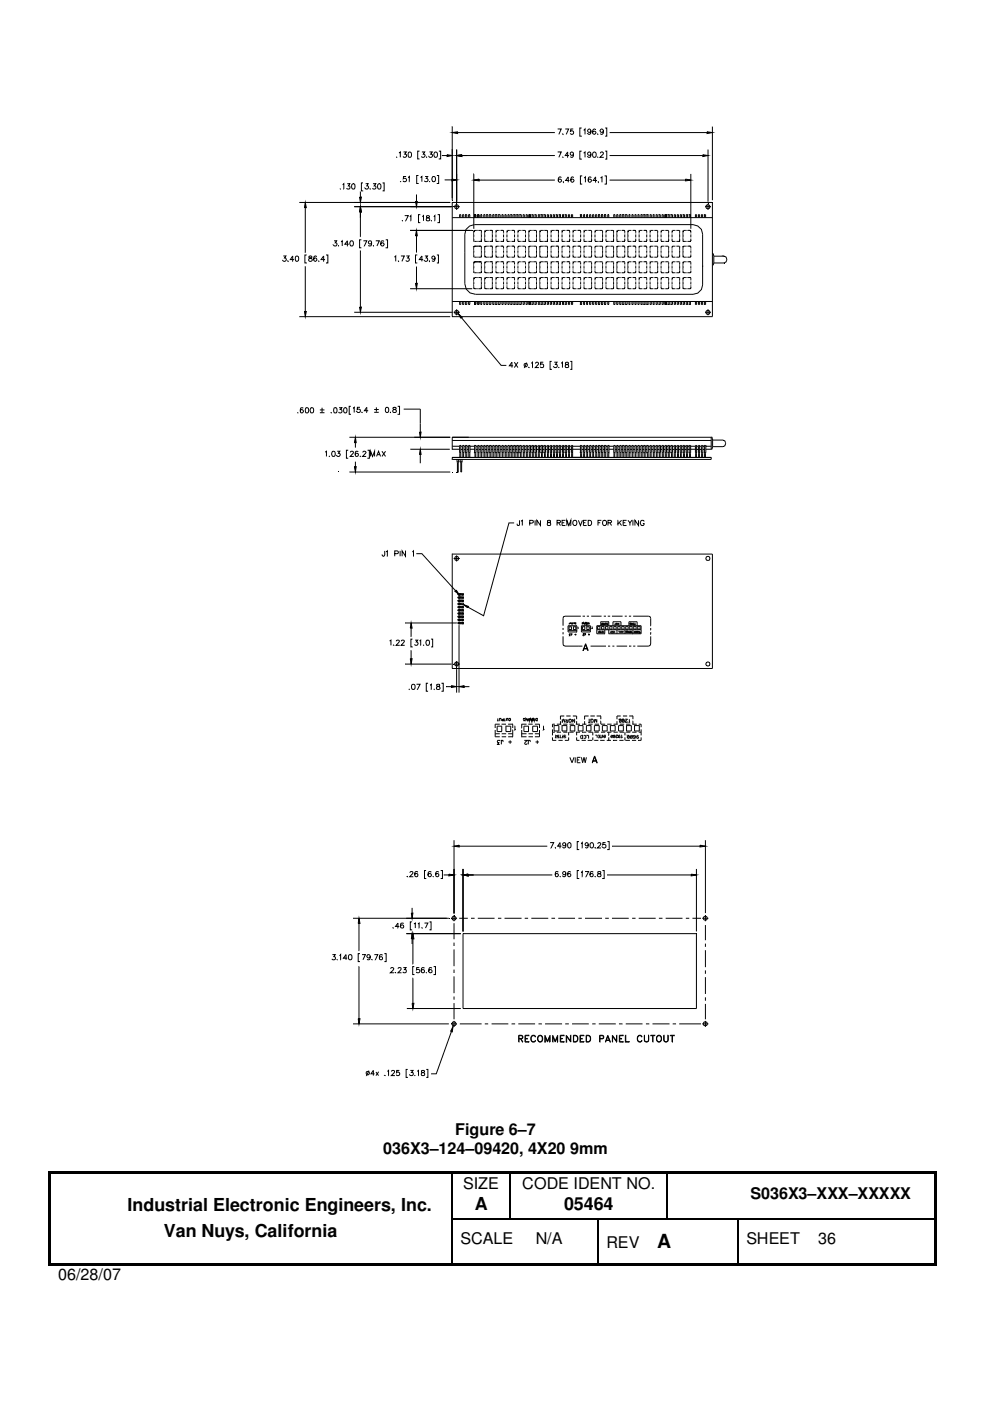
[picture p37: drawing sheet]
<svg xmlns="http://www.w3.org/2000/svg" width="210mm" height="297mm" viewBox="0 0 210 297" stroke-linecap="round" stroke-linejoin="round" font-family="sans-serif">
<defs><g id="words">
<text font-size="4.1" x="139.4" y="264.5">A</text>
<g font-size="3.8">
<text x="27.1" y="256.7">Industrial Electronic Engineers, Inc.</text>
<text x="100.7" y="256.5">A</text>
<text x="119.6" y="256.5">05464</text>
<text x="34.8" y="262.2">Van Nuys, California</text>
</g>
<g font-size="3.4">
<text x="81.2" y="244.6">036X3–124–09420, 4X20 9mm</text>
<text x="96.5" y="240.5">Figure 6–7</text>
<text x="98.2" y="252.1">SIZE</text>
<text x="110.7" y="252.1">CODE IDENT NO.</text>
<text x="159.1" y="254.3">S036X3–XXX–XXXXX</text>
<text x="97.7" y="263.7">SCALE</text>
<text x="113.6" y="263.7">N/A</text>
<text x="158.2" y="263.7">SHEET</text>
<text x="173.4" y="263.7">36</text>
<text x="128.6" y="264.5">REV</text>
<text x="12.4" y="271.5">06/28/07</text>
</g>
</g></defs>
<g fill="#000">
<path d="M10.2 248.4h.6v.5h-.6zM10.2 248.9h.6v9.4h-.6zM10.2 258.3h.6v.2h-.6zM10.8 248.4h84.9v.5h-84.9zM95.7 248.9h.2zM95.7 248.4h.5v.5h-.5zM95.7 258.3h.2v.2h-.2zM96.2 248.4h11.8v.5h-11.8zM108 248.9h.3zM108 248.4h.5v.5h-.5zM108 258.3h.3v.2h-.3zM108.5 248.4h32.9v.5h-32.9z"/>
<path d="M126.6 258.3h.2v.2h-.2zM141.4 248.9h.2zM141.4 248.4h.5v.5h-.5zM141.4 258.3h.2v.2h-.2zM141.9 248.4h56.3v.5h-56.3zM156.3 258.3h.2v.2h-.2zM198.2 248.4h.4v.5h-.4zM198.2 248.9h.4v9.4h-.4zM198.2 258.3h.4v.2h-.4zM10.2 258.5h.6v9.3h-.6zM10.2 267.8h.6v.5h-.6zM10.8 267.8h84.9v.5h-84.9z"/>
<path d="M95.7 267.8h.5v.5h-.5zM96.2 267.8h30.4v.5h-30.4zM126.6 267.8h.5v.5h-.5zM127.1 267.8h29.2v.5h-29.2zM156.3 267.8h.5v.5h-.5zM156.8 267.8h41.4v.5h-41.4zM198.2 258.5h.4v9.3h-.4zM198.2 267.8h.4v.5h-.4z"/>
</g>
<path d="M95.8 248.9v9.4M95.8 258.5v9.3M95.9 258.4h12.1M108.2 248.9v9.4M108.3 258.4h18.3M126.7 258.5v9.3M126.8 258.4h14.6M141.5 248.9v9.4M141.6 258.4h14.7M156.4 258.5v9.3M156.5 258.4h41.7" fill="none" stroke="#000" stroke-width=".25"/>
<path d="M32.1 17.5h133.5v217.2h-133.5z" fill-rule="evenodd" fill="#fff"/>
<path d="M46.9 22.9h118.8v210.5h-118.8z" fill="#fff"/>
<g fill="none" stroke="#000" stroke-width=".21">
<path d="M72.2 40h.1M72.6 39.2l.3-.3v1.2M73.6 38.9h.6l-.3 .5a.36 .36 0 0 1 .2 .6 .36 .36 0 0 1-.6-.1M74.8 38.9a.63 .63 0 0 0-.3 .7 .63 .63 0 0 0 .5 .5 .64 .64 0 0 0 .3-.6 .64 .64 0 0 0-.5-.6h.1M77 38.8h-.4v1.7h.4M77.5 38.9h.6l-.3 .5h.1a.38 .38 0 0 1 .1 .6 .38 .38 0 0 1-.6-.1M78.5 40h-.1h.2M79.1 38.9h.6l-.4 .5a.36 .36 0 0 1 .4 .3 .36 .36 0 0 1-.3 .4 .36 .36 0 0 1-.4-.2M80.3 38.9a.63 .63 0 0 0-.3 .7 .63 .63 0 0 0 .5 .5 .64 .64 0 0 0 .3-.6 .64 .64 0 0 0-.5-.6h.1M81.1 38.8h.3v1.7h-.3M84.1 33.2l.1 .1M84.6 32.4l.3-.2v1.2"/>
<path d="M85 38.4v.1M85.6 32.2h.5l-.3 .5a.36 .36 0 0 1 .4 .3 .36 .36 0 0 1-.3 .4 .36 .36 0 0 1-.4-.3M86.1 37.4h-.5l-.1 .5a.39 .39 0 0 1 .6 0 .39 .39 0 0 1-.1 .5 .39 .39 0 0 1-.5-.1M86.5 37.6l.3-.2v1.1M86.7 32.3l.1-.1a.6 .6 0 0 1 .5 .6 .6 .6 0 0 1-.5 .6l-.1-.1-.2-.4zM88.7 37.2h-.4v1.7h.5M88.9 32h-.3v1.7h.3M89.2 37.6l.3-.2v1.1M89.5 32.2h.5l-.3 .5h.2a.37 .37 0 0 1 .1 .6 .37 .37 0 0 1-.6-.2M90.1 37.4h.6l-.3 .4a.36 .36 0 0 1 .2 .6 .36 .36 0 0 1-.6-.1M90.5 33.2l.1 .1M91.1 32.2h.6l-.4 .5a.34 .34 0 0 1 .4 .3 .34 .34 0 0 1-.3 .4l-.3-.1-.1-.2"/>
<path d="M91.1 38.4l.1 .1M91.7 37.5a.52 .52 0 0 1 .6 .5 .52 .52 0 0 1-.6 .5l-.1-.4zM92.2 32.3l.1-.1a.6 .6 0 0 1 .5 .6 .6 .6 0 0 1-.5 .6l-.1-.1-.2-.4zM92.6 37.2h.4v1.7h-.3M93 32h.4v1.7h-.3M93.7 33h1.1M94.3 38.1h1.5M94.8 32.8l1.1 .2-1.1 .2zM95.8 38l1.1 .1-1.1 .3zM95.9 28.1l1.1-.2v.4zM95.9 31.7v10.3M95.9 26.8v15.7"/>
<path d="M96.8 33l1.1-.2v.4zM96.8 31.7v11.3M97 28.1h20.6M99.1 33h-1.2h19.7M100.5 38.2l1.1-.2v.4zM100.5 36.9v11.6M101.6 38.2h16M118.2 32.2h.8l-.5 1.2M118.2 27.3h.8l-.5 1.2M119 37.7v-.1a.55 .55 0 0 0-.7 .4 .55 .55 0 0 0 .4 .7 .35 .35 0 0 0 .4-.4 .35 .35 0 0 0-.3-.3 .35 .35 0 0 0-.4 .3M119.4 33.2l-.1 .1h.1M119.4 28.4h.1"/>
<path d="M119.5 38.5v.2v-.1M119.8 27.3h.8l-.5 1.2M120.6 33h-.8l.6-.8v1.2M120.7 38.3h-.8l.6-.8v1.2M121.5 27.3h-.5l-.1 .6a.38 .38 0 0 1 .6-.1 .38 .38 0 0 1 0 .6 .38 .38 0 0 1-.6-.1M121.6 32.6a.35 .35 0 0 1-.5 .3 .35 .35 0 0 1-.1-.6 .35 .35 0 0 1 .5 .1l.1 .2a.5 .5 0 0 1-.4 .8l-.3-.2M121.6 37.7v-.1a.54 .54 0 0 0-.7 .4 .54 .54 0 0 0 .4 .7 .34 .34 0 0 0 .4-.3 .34 .34 0 0 0-.3-.4 .34 .34 0 0 0-.4 .3M123.3 32h-.4v1.7h.5M123.3 27.1h-.4v1.8h.5M123.4 37.3h-.3v1.7h.3M123.7 32.5l.3-.3v1.2M123.7 27.6l.3-.3v1.2"/>
<path d="M123.9 37.8l.2-.3v1.2M125.3 32.6a.36 .36 0 0 1-.5 .4 .36 .36 0 0 1-.2-.6 .36 .36 0 0 1 .6 0l.1 .5-.2 .4-.3 .1-.1-.2M125.3 27.7a.36 .36 0 0 1-.4 .4 .36 .36 0 0 1-.3-.5 .36 .36 0 0 1 .5-.2l.2 .3-.1 .6-.2 .2-.3-.2M125.3 37.7v-.1a.33 .33 0 0 0-.5 .2l-.1 .2a.45 .45 0 0 0 .3 .7 .35 .35 0 0 0 .4-.4 .35 .35 0 0 0-.3-.3 .35 .35 0 0 0-.4 .3M125.8 32.3a.54 .54 0 0 1 .7 .4 .54 .54 0 0 1-.4 .7h-.1a.68 .68 0 0 1-.2-1.1zM126.3 27.6l-.1-.2a.54 .54 0 0 0-.6 .4 .54 .54 0 0 0 .4 .7 .35 .35 0 0 0 .3-.3 .35 .35 0 0 0-.3-.4 .35 .35 0 0 0-.4 .3h.1M126.6 38.3h-.8l.5-.8v1.2M126.7 33.2l.1 .1M126.7 28.4v.1l.1-.1M126.9 38.5v.2l.1-.1M127.3 32.5l.2-.3h.2l.2 .3-.7 .9h.8M127.3 37.8l.3-.3v1.2"/>
<path d="M127.9 27.7a.36 .36 0 0 1-.5 .4 .36 .36 0 0 1-.1-.6 .36 .36 0 0 1 .6 .1v.1a.52 .52 0 0 1-.4 .8l-.2-.2M128.2 37.3h.4v1.7h-.4M128.3 32h.4v1.7h-.4M128.3 27.1h.4v1.8h-.4M129.3 38.2h16M129.3 33h19.7M129.3 28.1h20.6M145.3 38l1.2 .2-1.2 .2zM146.5 36.9v11.6M149 32.8l1.1 .2-1.1 .2zM149.9 27.9l1.1 .2-1.1 .2zM150.1 31.7v11.1"/>
<path d="M151 26.8v15.7M60.1 54.3h.5l-.3 .4a.37 .37 0 0 1 .3 .6 .37 .37 0 0 1-.7-.1h.1M61.1 55.3h.1M62.4 55h-.8l.5-.7v1.1M62.7 54.4l.2-.1a.59 .59 0 0 1 .4 .5 .59 .59 0 0 1-.4 .6l-.2-.2zM63.5 42.9h32h-20.3M64.7 44l.1 9.6M64.7 42.9l.2 1.1h-.3zM64.8 56.5l-.1 9.5M65 54.1h-.4v1.7h.5M65.5 54.4v.3a.46 .46 0 0 1 .6 .1 .46 .46 0 0 1 0 .5l-.4 .1-.2-.1v-.4l.6-.3-.2-.3zM67.1 54.4l-.2-.1a.6 .6 0 0 0-.4 .5 .6 .6 0 0 0 .4 .6 .35 .35 0 0 0 .3-.3 .35 .35 0 0 0-.3-.4 .35 .35 0 0 0-.4 .3"/>
<path d="M67.6 55.3v.1l.1-.1M68.9 55h-.8l.5-.7 .1 1.1M69.1 54.1h.4v1.7h-.3M70.8 51.1h.6l-.3 .4h.1a.38 .38 0 0 1 .1 .6 .38 .38 0 0 1-.6-.2M71.8 52l.1 .1M72.3 51.3l.3-.2v1.1M74 51.8h-.9l.6-.7v1.1M74.3 51.1a.52 .52 0 0 1 .6 .5 .52 .52 0 0 1-.6 .5l-.1-.4zM76.2 41.8h.4l-.2 1.1zM76.4 43.8l.2 1.2h-.4zM76.5 46.1l-.1-1.1 .1 5.2M76.5 53.2l-.1 11.9"/>
<path d="M76.5 40.7l-.1 1.1M76.6 50.8h-.4v1.7h.4M77 51.1h.8l-.5 1.1M78.8 51.4l-.1 .3h-.3a.34 .34 0 0 1-.3-.3 .34 .34 0 0 1 .3-.3 .59 .59 0 0 1 .4 .5 .59 .59 0 0 1-.4 .6l-.3-.2M79.2 52l.1 .1M79.7 51.1h.7l-.5 1.1M81.4 51.2l-.1-.1a.51 .51 0 0 0-.6 .5 .51 .51 0 0 0 .6 .5 .36 .36 0 0 0 0-.6 .36 .36 0 0 0-.6 .3h.1M81.8 50.8h.4v1.7h-.4M83.6 54.5l.3-.2v1.1M84.5 55.3v.1l.1-.1M85 54.3h.7l-.5 1.1M85.3 46.7l.1 .1"/>
<path d="M85.8 45.7h.8l-.5 1.1M86.1 54.3h.6l-.3 .4a.37 .37 0 0 1 .3 .6 .37 .37 0 0 1-.6-.1M86.9 45.9l.2-.2 .1 1.1M87 43.8h8.8h-20.7h20.8M88.1 42.7h.4l-.2 1.1zM88.3 48.9l.2 1.1h-.4zM88.3 41.2v1.5M88.3 50v3.6M88.3 56.5v3.6M88.5 54.1h-.4v1.7h.4M89.1 45.5h-.4v1.7h.4M89.5 45.9l.3-.2v1.1"/>
<path d="M89.7 55h-.8l.6-.7v1.1M90.1 54.3h.5l-.3 .4a.37 .37 0 0 1 .3 .6 .37 .37 0 0 1-.6-.1M90.5 45.8v.3l.4 .1 .2 .3a.36 .36 0 0 1-.4 .3 .36 .36 0 0 1-.3-.3l.1-.3 .6-.2-.1-.2zM91.1 55.3v.1v-.1M91.5 46.7l.1 .1M91.9 45.9l.3-.2v1.1M92.2 54.7a.34 .34 0 0 1-.4 .3 .34 .34 0 0 1-.2-.5 .34 .34 0 0 1 .5-.1l.1 .3v.5l-.3 .2-.3-.2M92.6 54.1h.4v1.7h-.4M92.8 45.5h.4v1.7h-.4M95.9 46.1h55.1M96.2 43.8h1.3M96.5 43.5l.3-.1 .3 .1 .2 .3-.2 .4-.3 .1-.3-.1-.1-.4z"/>
<path d="M96.8 43.2v1.3M97.5 46.1v-.6h.2v.6M98.1 46.1v-.6h.2v.6M98.7 46.1v-.6h.3v.6M98.8 48.6l.8-.7 1-.3h46.3l1.1 .3 .7 .7 .3 1.1v10.7l-.3 1-.7 .7-1.1 .3h-46.1l-1.1-.3-.9-.8-.2-1.1v-10.5zM99.4 46.1v-.6h.3l-.1 .6M99.7 48.9h-12.7h13.1M100.5 55.6v.4M100.5 56.1v.1M100.5 56.3h.1M100.5 56.4v.5M100.5 57v.1"/>
<path d="M100.5 57.1v.1M100.5 57.4v.3M100.5 57.7h1.6M100.5 59v.4M100.5 59.4v.1M100.5 59.6v.1M100.5 59.8v.4M100.5 54.4l.1 .1h1.4l.1-.1M100.5 52.3v.4M100.5 52.8v.1M100.5 53h.1M100.5 53.1v.5"/>
<path d="M100.5 53.7v.1M100.5 53.8v.1M100.5 54v.4M100.5 51.1h1.6M100.5 49v.4M100.5 49.4v.1M100.5 49.6v.1M100.5 49.8v.4M100.5 50.3v.1M100.5 50.5v.1M100.5 50.7v.4M100.5 55.6l.1-.1h1.4l.1 .5"/>
<path d="M100.5 59l.1-.2h1.4l.1 .6M100.5 52.3l1.5-.1 .1 .5M100.5 49l.1-.1h1.4l.1 .5M100.6 46.1v-.6h.3v.6M101.3 46.1v-.6h.3v.6M101.9 46.1v-.6h.3v.6M102.1 56.1v.1M102.1 56.3h.1M102.1 56.4v.5M102.1 57v.1M102.1 57.1v.1M102.1 57.4v.3"/>
<path d="M102.1 59.4v.1M102.1 59.6v.1M102.1 59.8v.4M102.1 52.8v.1M102.1 53h.1M102.1 53.1v.5M102.1 53.7v.1M102.1 53.8v.1M102.1 54v.4M102.1 49.4v.1M102.1 49.6v.1M102.1 49.8v.4"/>
<path d="M102.1 50.3v.1M102.1 50.5v.1M102.1 50.7v.4M102.1 57.6v.1M102.1 54.3v.1M102.1 51v.1M102.6 46.1v-.6h.2v.6M102.8 55.6v.4M102.8 56.1v.1M102.8 56.3h.1M102.8 56.4v.5M102.8 57v.1"/>
<path d="M102.8 57.1v.1M102.8 57.4v.3M102.8 57.7l.8 .1M102.8 59v.4M102.8 59.4v.1M102.8 59.6v.1M102.8 59.8v.4M102.8 54.4l.8 .1M102.8 52.3v.4M102.8 52.8v.1M102.8 53h.1M102.8 53.1v.5"/>
<path d="M102.8 53.7v.1M102.8 53.8v.1M102.8 54v.4M102.8 49v.4M102.8 49.4v.1M102.8 49.6v.1M102.8 49.8v.4M102.8 50.3v.1M102.8 50.5v.1M102.8 50.7v.4M102.8 51.1l.8 .1M103.2 46.1v-.6h.3v.6"/>
<path d="M103.6 58.8h-.7l-.1 .2M103.6 52.2l-.8 .1M103.6 55.5h-.7l-.1 .1M103.6 48.9h-.7l-.1 .1M103.6 57.8h.2M103.6 58.8h.2M103.6 55.5h.2M103.6 54.5h.2M103.6 52.2h.2M103.6 48.9h.2M103.6 51.2h.2M103.8 55.5h.6v.5"/>
<path d="M103.8 58.8h.6v.6M103.8 52.2h.6v.5M103.8 48.9h.6v.5M103.8 46.1v-.6h.3v.6M103.8 57.8h.6M103.8 54.5h.6M103.8 51.2h.6M104.4 56.1v.1M104.4 56.3h.1M104.4 56.4v.5M104.4 57v.1M104.4 57.1v.1"/>
<path d="M104.4 57.4v.3l-.1 .1M104.4 59.4v.1M104.4 59.6v.1M104.4 59.8v.4M104.4 54l-.1 .5M104.4 52.8v.1M104.4 53h.1M104.4 53.1v.5M104.4 53.7v.1M104.4 53.8v.1M104.4 49.4v.1M104.4 49.6v.1"/>
<path d="M104.4 49.8v.4M104.4 50.3v.1M104.4 50.5v.1M104.4 50.7v.4l-.1 .1M104.4 57.6v.1M104.4 54.3v.1M104.4 51v.1M104.5 46.1v-.6h.3l-.1 .6M105.1 46.1v-.6h.3v.6M105.2 57.4v.4h.1M105.2 54v.5h.1M105.2 50.7v.4l.1 .1"/>
<path d="M105.2 49.4v.1M105.2 49.6v.1M105.2 49.8v.4M105.2 50.3v.1M105.2 50.5v.1M105.2 52.8v.1M105.2 53h.1M105.2 53.1v.5M105.2 53.7v.1M105.2 53.8v.1M105.2 56.1v.1M105.2 56.3h.1"/>
<path d="M105.2 56.4v.5M105.2 57v.1M105.2 57.1v.1M105.2 59.4v.1M105.2 59.6v.1M105.2 59.8v.4M105.2 57.8h.5M105.2 54.5h.5M105.2 51.2h.5M105.7 58.8l-.5 .1v.5M105.7 52.2h-.5v.5M105.7 55.5h-.5v.5"/>
<path d="M105.7 48.9h-.5v.5M105.7 46.1v-.6h.3v.6M105.8 57.8h.1M105.8 58.8h.1M105.8 55.5h.1M105.8 54.5h.1M105.8 52.2h.1M105.8 51.2h.1M105.8 48.9h.1M106 57.8h.1M106 58.8h.1M106 55.5h.1"/>
<path d="M106 54.5h.1M106 52.2h.1M106 51.2h.1M106 48.9h.1M106.2 58.8h.5l.1 .6M106.2 52.2h.5l.1 .5M106.2 55.5h.5l.1 .5M106.2 48.9h.5l.1 .5M106.2 57.8h.5M106.2 54.5h.5M106.2 51.2h.5M106.4 46.1v-.6h.3v.6"/>
<path d="M106.8 57.4l-.2 .4M106.8 54l-.2 .5M106.8 50.7l-.2 .5M106.8 49.4v.1M106.8 49.6v.1M106.8 49.8v.4M106.8 50.3v.1M106.8 50.5v.1M106.8 52.8v.1M106.8 53h.1M106.8 53.1v.5M106.8 53.7v.1"/>
<path d="M106.8 53.8v.1M106.8 56.1v.1M106.8 56.3h.1M106.8 56.4v.5M106.8 57v.1M106.8 57.1v.1M106.8 59.4v.1M106.8 59.6v.1M106.8 59.8v.4M107.1 46.1v-.6h.2v.6M107.5 57.4l.1 .4M107.5 54l.1 .5"/>
<path d="M107.5 50.7l.1 .5M107.5 49.4v.1M107.5 49.6v.1M107.5 49.8v.4M107.5 50.3v.1M107.5 50.5v.1M107.5 52.8v.1M107.5 53h.1M107.5 53.1v.5M107.5 53.7v.1M107.5 53.8v.1M107.5 56.1v.1"/>
<path d="M107.5 56.3h.1M107.5 56.4v.5M107.5 57v.1M107.5 57.1v.1M107.5 59.4v.1M107.5 59.6v.1M107.5 59.8v.4M107.6 57.8h.5M107.6 54.5h.5M107.6 51.2h.5M107.7 46.1v-.6h.2v.6M108.1 58.8h-.5l-.1 .6"/>
<path d="M108.1 52.2h-.5l-.1 .5M108.1 55.5h-.5l-.1 .5M108.1 48.9h-.5l-.1 .5M108.2 57.8h.1M108.2 58.8h.1M108.2 55.5h.1M108.2 54.5h.1M108.2 52.2h.1M108.2 51.2h.1M108.2 48.9h.1M108.3 57.8h.1M108.3 58.8h.1"/>
<path d="M108.3 55.5h.1M108.3 54.5h.1M108.3 52.2h.1M108.3 51.2h.1M108.3 48.9h.1M108.3 46.1v-.6h.3v.6M108.5 58.8h.5l.1 .6M108.5 52.2h.5l.1 .5M108.5 55.5h.5l.1 .5M108.5 48.9h.5l.1 .5M108.5 57.8h.5M108.5 54.5h.5"/>
<path d="M108.5 51.2h.5M109 46.1v-.6h.3l-.1 .6M109.1 57.4l-.1 .4M109.1 54l-.1 .5M109.1 50.7l-.1 .5M109.1 49.4v.1M109.1 49.6v.1M109.1 49.8v.4M109.1 50.3v.1M109.1 50.5v.1M109.1 52.8v.1M109.1 53h.1"/>
<path d="M109.1 53.1v.5M109.1 53.7v.1M109.1 53.8v.1M109.1 56.1v.1M109.1 56.3h.1M109.1 56.4v.5M109.1 57v.1M109.1 57.1v.1M109.1 59.4v.1M109.1 59.6v.1M109.1 59.8v.4M109.6 46.1v-.6h.3v.6"/>
<path d="M109.8 57.4l.1 .4M109.8 54l.1 .5M109.8 50.7l.1 .5M109.8 49.4v.1M109.8 49.6v.1M109.8 49.8v.4M109.8 50.3v.1M109.8 50.5v.1M109.8 52.8v.1M109.8 53h.1M109.8 53.1v.5M109.8 53.7v.1"/>
<path d="M109.8 53.8v.1M109.8 56.1v.1M109.8 56.3h.1M109.8 56.4v.5M109.8 57v.1M109.8 57.1v.1M109.8 59.4v.1M109.8 59.6v.1M109.8 59.8v.4M109.9 57.8h.5M109.9 54.5h.5M109.9 51.2h.5"/>
<path d="M110.2 45.5h.3v.6M110.3 45.5l-.1 .1M110.3 45.5l-.1 .6M110.4 58.8h-.5l-.1 .6M110.4 52.2h-.5l-.1 .5M110.4 55.5h-.5l-.1 .5M110.4 48.9h-.5l-.1 .5M110.5 57.8h.1M110.5 58.8h.1M110.5 55.5h.1M110.5 54.5h.1M110.5 52.2h.1"/>
<path d="M110.5 51.2h.1M110.5 48.9h.1M110.7 55.5h.1M110.7 57.8h.1M110.7 52.2h.1M110.7 54.5h.1M110.7 58.8h.1M110.7 51.2h.1M110.7 48.9h.1M110.8 58.8h.5l.1 .6M110.8 52.2h.5l.1 .5M110.8 55.5h.5l.1 .5"/>
<path d="M110.8 48.9h.5l.1 .5M110.9 46.1v-.6h.3v.6M111.4 57.4l-.1 .4h-.5M111.4 54l-.1 .5h-.5M111.4 50.7l-.1 .5h-.5M111.4 49.4v.1M111.4 49.6v.1M111.4 49.8v.4M111.4 50.3v.1M111.4 50.5v.1M111.4 52.8v.1M111.4 53h.1"/>
<path d="M111.4 53.1v.5M111.4 53.7v.1M111.4 53.8v.1M111.4 56.1v.1M111.4 56.3h.1M111.4 56.4v.5M111.4 57v.1M111.4 57.1v.1M111.4 59.4v.1M111.4 59.6v.1M111.4 59.8v.4M111.5 46.1v-.6h.3v.6"/>
<path d="M112.1 56.1l.1 .1M112.1 56.3h.1M112.1 56.4l.1 .5M112.1 57l.1 .1M112.1 57.1l.1 .1M112.1 57.4l.1 .4h.5M112.1 59.4l.1 .1M112.1 59.6l.1 .1M112.1 59.8l.1 .4M112.1 52.8l.1 .1M112.1 53h.1M112.1 53.1l.1 .5"/>
<path d="M112.1 53.7l.1 .1M112.1 53.8l.1 .1M112.1 54l.1 .5h.5M112.1 50.7l.1 .4 .5 .1M112.1 49.4l.1 .1M112.1 49.6l.1 .1M112.1 49.8l.1 .4M112.1 50.3l.1 .1M112.1 50.5l.1 .1M112.2 46.1v-.6h.2v.6M112.7 55.5h-.5v.5M112.7 58.8l-.5 .1v.5"/>
<path d="M112.7 52.2h-.5v.5M112.7 48.9h-.5v.5M112.8 46.1v-.6h.3v.6M112.8 55.5h.3M112.8 57.8h.3M112.8 52.2h.3M112.8 54.5h.3M112.8 58.8h.3M112.8 51.2h.3M112.8 48.9h.3M113.2 55.5h.5l.1 .5M113.2 58.8h.5l.1 .6"/>
<path d="M113.2 52.2h.5l.1 .5M113.2 48.9h.5l.1 .5M113.5 46.1v-.6h.2v.6M113.7 56.1l.1 .1M113.7 56.3h.1M113.7 56.4l.1 .5M113.7 57l.1 .1M113.7 57.1l.1 .1M113.7 57.4l.1 .3-.6 .1M113.7 59.4l.1 .1M113.7 59.6l.1 .1M113.7 59.8l.1 .4"/>
<path d="M113.7 52.8l.1 .1M113.7 53h.1M113.7 53.1l.1 .5M113.7 53.7l.1 .1M113.7 53.8l.1 .1M113.7 54v.5h-.5M113.7 50.7l.1 .4-.6 .1M113.7 49.4l.1 .1M113.7 49.6l.1 .1M113.7 49.8l.1 .4M113.7 50.3l.1 .1M113.7 50.5l.1 .1"/>
<path d="M113.8 57.6l-.1 .1M113.8 54.3l-.1 .1M113.8 51l-.1 .1M114.1 46.1v-.6h.3l-.1 .6M114.5 56.1v.1M114.5 56.3h.1M114.5 56.4v.5M114.5 57v.1M114.5 57.1v.1M114.5 57.4l.1 .4h.8M114.5 59.4v.1M114.5 59.6v.1"/>
<path d="M114.5 59.8v.4M114.5 52.8v.1M114.5 53h.1M114.5 53.1v.5M114.5 53.7v.1M114.5 53.8v.1M114.5 54v.5h.9M114.5 50.7v.4l.9 .1M114.5 49.4v.1M114.5 49.6v.1M114.5 49.8v.4M114.5 50.3v.1"/>
<path d="M114.5 50.5v.1M114.7 46.1v-.6h.3v.6M115.4 46.1v-.6h.3v.6M115.4 55.5h-.9v.5M115.4 58.8l-.9 .1v.5M115.4 52.2h-.9v.5M115.4 48.9h-.9v.5M115.5 55.5h.6v.5M115.5 52.2h.6v.5M115.5 58.8l.6 .1v.5M115.5 48.9h.6v.5M116 46.1v-.6h.3v.6"/>
<path d="M116.1 57.4v.4h-.6M116.1 54v.5h-.6M116.1 50.7v.4l-.6 .1M116.1 56.1v.1M116.1 56.3h.1M116.1 56.4v.5M116.1 57v.1M116.1 57.1v.1M116.1 59.4v.1M116.1 59.6v.1M116.1 59.8v.4M116.1 52.8v.1"/>
<path d="M116.1 53h.1M116.1 53.1v.5M116.1 53.7v.1M116.1 53.8v.1M116.1 49.4v.1M116.1 49.6v.1M116.1 49.8v.4M116.1 50.3v.1M116.1 50.5v.1M116.1 57.6v.1M116.1 54.3v.1M116.1 51v.1"/>
<path d="M116.7 46.1v-.6h.2v.6M116.8 57.4v.4h.8M116.8 54v.5h.8M116.8 50.7v.4l.8 .1M116.8 49.4v.1M116.8 49.6v.1M116.8 49.8v.4M116.8 50.3v.1M116.8 50.5v.1M116.8 52.8v.1M116.8 53h.1M116.8 53.1v.5"/>
<path d="M116.8 53.7v.1M116.8 53.8v.1M116.8 56.1v.1M116.8 56.3h.1M116.8 56.4v.5M116.8 57v.1M116.8 57.1v.1M116.8 59.4v.1M116.8 59.6v.1M116.8 59.8v.4M117.3 46.1v-.6h.3v.6M117.6 58.8l-.8 .1v.5"/>
<path d="M117.6 52.2h-.8v.5M117.6 55.5h-.8v.5M117.6 48.9h-.8v.5M117.7 57.8h.1M117.7 58.8h.1M117.7 55.5h.1M117.7 54.5h.1M117.7 52.2h.1M117.7 51.2h.1M117.7 48.9h.1M117.9 55.5h.5v.5M117.9 58.8h.5v.6"/>
<path d="M117.9 52.2h.5v.5M117.9 48.9h.5v.5M117.9 57.8h.5M117.9 54.5h.5M117.9 51.2h.5M117.9 46.1v-.6h.3v.6M118.4 56.1v.1M118.4 56.3h.1M118.4 56.4v.5M118.4 57v.1M118.4 57.1v.1M118.4 57.4v.3l-.1 .1"/>
<path d="M118.4 59.4v.1M118.4 59.6v.1M118.4 59.8v.4M118.4 52.8v.1M118.4 53h.1M118.4 53.1v.5M118.4 53.7v.1M118.4 53.8v.1M118.4 54l-.1 .5M118.4 50.7v.4l-.1 .1M118.4 49.4v.1M118.4 49.6v.1"/>
<path d="M118.4 49.8v.4M118.4 50.3v.1M118.4 50.5v.1M118.4 57.6v.1M118.4 54.3v.1M118.4 51v.1M118.6 46.1v-.6h.3l-.1 .6M119.2 57.4v.4h.6M119.2 54v.5h.6M119.2 50.7v.4l.6 .1M119.2 49.4v.1M119.2 49.6v.1"/>
<path d="M119.2 49.8v.4M119.2 50.3v.1M119.2 50.5v.1M119.2 52.8v.1M119.2 53h.1M119.2 53.1v.5M119.2 53.7v.1M119.2 53.8v.1M119.2 56.1v.1M119.2 56.3h.1M119.2 56.4v.5M119.2 57v.1"/>
<path d="M119.2 57.1v.1M119.2 59.4v.1M119.2 59.6v.1M119.2 59.8v.4M119.3 46.1v-.6h.2v.6M119.8 58.8l-.6 .1v.5M119.8 52.2h-.6v.5M119.8 55.5h-.6v.5M119.8 48.9h-.6v.5M119.8 57.8h.1M119.8 58.8h.1M119.8 55.5h.1"/>
<path d="M119.8 54.5h.1M119.8 52.2h.1M119.8 51.2h.1M119.8 48.9h.1M119.8 46.1v-.6h.3v.6M120 57.8h.1M120 58.8h.1M120 55.5h.1M120 54.5h.1M120 52.2h.1M120 51.2h.1M120 48.9h.1"/>
<path d="M120.2 58.8h.5l.1 .6M120.2 52.2h.5l.1 .5M120.2 55.5h.5l.1 .5M120.2 48.9h.5l.1 .5M120.2 57.8h.5M120.2 54.5h.5M120.2 51.2h.5M120.5 46.1v-.6h.3v.6M120.8 57.4l-.2 .4M120.8 54l-.2 .5M120.8 50.7l-.2 .5M120.8 49.4v.1"/>
<path d="M120.8 49.6v.1M120.8 49.8v.4M120.8 50.3v.1M120.8 50.5v.1M120.8 52.8v.1M120.8 53h.1M120.8 53.1v.5M120.8 53.7v.1M120.8 53.8v.1M120.8 56.1v.1M120.8 56.3h.1M120.8 56.4v.5"/>
<path d="M120.8 57v.1M120.8 57.1v.1M120.8 59.4v.1M120.8 59.6v.1M120.8 59.8v.4M121.2 46.1v-.6h.2v.6M121.5 57.4v.4h.6M121.5 54v.5h.6M121.5 50.7v.4l.6 .1M121.5 49.4v.1M121.5 49.6v.1M121.5 49.8v.4"/>
<path d="M121.5 50.3v.1M121.5 50.5v.1M121.5 52.8v.1M121.5 53h.1M121.5 53.1v.5M121.5 53.7v.1M121.5 53.8v.1M121.5 56.1v.1M121.5 56.3h.1M121.5 56.4v.5M121.5 57v.1M121.5 57.1v.1"/>
<path d="M121.5 59.4v.1M121.5 59.6v.1M121.5 59.8v.4M122.1 58.8l-.6 .1v.5M122.1 52.2h-.6v.5M122.1 55.5h-.6v.5M122.1 48.9h-.6v.5M122.2 57.8h.1M122.2 58.8h.1M122.2 55.5h.1M122.2 54.5h.1M122.2 52.2h.1"/>
<path d="M122.2 51.2h.1M122.2 48.9h.1M122.3 57.8h.1M122.3 58.8h.1M122.3 55.5h.1M122.3 54.5h.1M122.3 52.2h.1M122.3 51.2h.1M122.3 48.9h.1M122.5 58.8h.5l.1 .6M122.5 52.2h.5l.1 .5M122.5 55.5h.5l.1 .5"/>
<path d="M122.5 48.9h.5l.1 .5M122.5 57.8h.5M122.5 54.5h.5M122.5 51.2h.5M123.1 45.5h.3l-.1 .6M123.1 57.4l-.1 .4M123.1 54l-.1 .5M123.1 50.7l-.1 .5M123.1 45.5v.6M123.1 45.5v.1M123.1 49.4v.1M123.1 49.6v.1"/>
<path d="M123.1 49.8v.4M123.1 50.3v.1M123.1 50.5v.1M123.1 52.8v.1M123.1 53h.1M123.1 53.1v.5M123.1 53.7v.1M123.1 53.8v.1M123.1 56.1v.1M123.1 56.3h.1M123.1 56.4v.5M123.1 57v.1"/>
<path d="M123.1 57.1v.1M123.1 59.4v.1M123.1 59.6v.1M123.1 59.8v.4M123.7 46.1v-.6h.3v.6M123.8 57.4v.4h.6M123.8 54v.5h.6M123.8 50.7v.4l.6 .1M123.8 49.4v.1M123.8 49.6v.1M123.8 49.8v.4M123.8 50.3v.1"/>
<path d="M123.8 50.5v.1M123.8 52.8v.1M123.8 53h.1M123.8 53.1v.5M123.8 53.7v.1M123.8 53.8v.1M123.8 56.1v.1M123.8 56.3h.1M123.8 56.4v.5M123.8 57v.1M123.8 57.1v.1M123.8 59.4v.1"/>
<path d="M123.8 59.6v.1M123.8 59.8v.4M124.4 46.1v-.6h.2v.6M124.4 58.8l-.6 .1v.5M124.4 52.2h-.6v.5M124.4 55.5h-.6v.5M124.4 48.9h-.6v.5M124.5 57.8h.1M124.5 58.8h.1M124.5 55.5h.1M124.5 54.5h.1M124.5 52.2h.1"/>
<path d="M124.5 51.2h.1M124.5 48.9h.1M124.7 55.5h.1M124.7 57.8h.1M124.7 52.2h.1M124.7 54.5h.1M124.7 58.8h.1M124.7 51.2h.1M124.7 48.9h.1M124.8 55.5h.5l.2 .5M124.8 58.8h.5l.2 .6M124.8 52.2h.5l.2 .5"/>
<path d="M124.8 48.9h.5l.2 .5M125 46.1v-.6h.3v.6M125.4 56.1l.1 .1M125.4 56.3h.1M125.4 56.4l.1 .5M125.4 57l.1 .1M125.4 57.1l.1 .1M125.4 57.4l.1 .3-.7 .1M125.4 59.4l.1 .1M125.4 59.6l.1 .1M125.4 59.8l.1 .4M125.4 54l-.1 .5h-.5"/>
<path d="M125.4 52.8l.1 .1M125.4 53h.1M125.4 53.1l.1 .5M125.4 53.7l.1 .1M125.4 53.8l.1 .1M125.4 50.7l.1 .4-.7 .1M125.4 49.4l.1 .1M125.4 49.6l.1 .1M125.4 49.8l.1 .4M125.4 50.3l.1 .1M125.4 50.5l.1 .1M125.5 57.6l-.1 .1"/>
<path d="M125.5 54.3l-.1 .1M125.5 51l-.1 .1M125.6 46.1v-.6h.3v.6M126.2 57.4v.4h.5M126.2 54v.5h.5M126.2 50.7v.5h.5M126.2 49.4v.1M126.2 49.6v.1M126.2 49.8v.4M126.2 50.3v.1M126.2 50.5v.1M126.2 52.8v.1"/>
<path d="M126.2 53h.1M126.2 53.1v.5M126.2 53.7v.1M126.2 53.8v.1M126.2 56.1v.1M126.2 56.3h.1M126.2 56.4v.5M126.2 57v.1M126.2 57.1v.1M126.2 59.4v.1M126.2 59.6v.1M126.2 59.8v.4"/>
<path d="M126.3 46.1v-.6h.2v.6M126.7 58.8h-.5v.6M126.7 55.5h-.5v.5M126.7 52.2h-.5v.5M126.7 48.9h-.5v.5M126.8 55.5h.3M126.8 57.8h.3M126.8 52.2h.3M126.8 54.5h.3M126.8 58.8h.3M126.8 51.2h.3M126.8 48.9h.3"/>
<path d="M126.9 46.1v-.6h.3v.6M127.2 55.5h.5l.1 .5M127.2 58.8h.5l.1 .6M127.2 52.2h.5l.1 .5M127.2 48.9h.5l.1 .5M127.6 46.1v-.6h.2v.6M127.8 56.1v.1M127.8 56.3h.1M127.8 56.4v.5M127.8 57v.1M127.8 57.1v.1M127.8 57.4v.3l-.6 .1"/>
<path d="M127.8 59.4v.1M127.8 59.6v.1M127.8 59.8v.4M127.8 54l-.1 .5h-.5M127.8 50.7v.4l-.6 .1M127.8 52.8v.1M127.8 53h.1M127.8 53.1v.5M127.8 53.7v.1M127.8 53.8v.1M127.8 49.4v.1M127.8 49.6v.1"/>
<path d="M127.8 49.8v.4M127.8 50.3v.1M127.8 50.5v.1M127.8 57.6v.1M127.8 54.3v.1M127.8 51v.1M128.2 46.1v-.6h.3l-.1 .6M128.5 57.4v.4h.6M128.5 54v.5h.6M128.5 50.7v.4l.6 .1M128.5 49.4v.1M128.5 49.6v.1"/>
<path d="M128.5 49.8v.4M128.5 50.3v.1M128.5 50.5v.1M128.5 52.8v.1M128.5 53h.1M128.5 53.1v.5M128.5 53.7v.1M128.5 53.8v.1M128.5 56.1v.1M128.5 56.3h.1M128.5 56.4v.5M128.5 57v.1"/>
<path d="M128.5 57.1v.1M128.5 59.4v.1M128.5 59.6v.1M128.5 59.8v.4M128.9 46.1v-.6h.2v.6M129.1 58.8l-.6 .1v.5M129.1 52.2h-.6v.5M129.1 55.5h-.6v.5M129.1 48.9h-.6v.5M129.2 55.5h.3M129.2 57.8h.3M129.2 52.2h.3"/>
<path d="M129.2 54.5h.3M129.2 58.8h.3M129.2 51.2h.3M129.2 48.9h.3M129.5 55.5h.6v.5M129.5 58.8l.6 .1v.5M129.5 52.2h.6v.5M129.5 48.9h.6v.5M130.1 56.1v.1M130.1 56.3h.1M130.1 56.4v.5M130.1 57v.1"/>
<path d="M130.1 57.1v.1M130.1 57.4v.4h-.6M130.1 59.4v.1M130.1 59.6v.1M130.1 59.8v.4M130.1 54v.5h-.6M130.1 52.8v.1M130.1 53h.1M130.1 53.1v.5M130.1 53.7v.1M130.1 53.8v.1M130.1 50.7v.4l-.6 .1"/>
<path d="M130.1 49.4v.1M130.1 49.6v.1M130.1 49.8v.4M130.1 50.3v.1M130.1 50.5v.1M130.1 57.6v.1M130.1 54.3v.1M130.1 51v.1M130.1 46.1v-.6h.3v.6M130.8 46.1v-.6h.2v.6M130.8 55.6l.1 .4M130.8 56.1l.1 .1"/>
<path d="M130.8 56.3h.1M130.8 56.4l.1 .5M130.8 57l.1 .1M130.8 57.1l.1 .1M130.8 57.4l.1 .3M130.8 57.7l.6 .1M130.8 59l.1 .4M130.8 59.4l.1 .1M130.8 59.6l.1 .1M130.8 59.8l.1 .4M130.8 54.4l.6 .1M130.8 52.3l.1 .4"/>
<path d="M130.8 52.8l.1 .1M130.8 53h.1M130.8 53.1l.1 .5M130.8 53.7l.1 .1M130.8 53.8l.1 .1M130.8 54l.1 .4M130.8 51.1l.6 .1M130.8 49l.1 .4M130.8 49.4l.1 .1M130.8 49.6l.1 .1M130.8 49.8l.1 .4M130.8 50.3l.1 .1"/>
<path d="M130.8 50.5l.1 .1M130.8 50.7l.1 .4M131.4 58.8l-.5 .2M131.4 52.2l-.5 .1M131.4 55.5l-.5 .1M131.4 48.9l-.5 .1M131.4 46.1v-.6h.3v.6M131.5 57.8h.1M131.5 58.8h.1M131.5 55.5h.1M131.5 54.5h.1M131.5 52.2h.1"/>
<path d="M131.5 51.2h.1M131.5 48.9h.1M131.7 57.8h.1M131.7 58.8h.1M131.7 55.5h.1M131.7 54.5h.1M131.7 52.2h.1M131.7 51.2h.1M131.7 48.9h.1M131.9 58.8h.5l.1 .6M131.9 52.2h.5l.1 .5M131.9 55.5h.5l.1 .5"/>
<path d="M131.9 48.9h.5l.1 .5M132 46.1v-.6h.3v.6M132.5 57.4l-.1 .4h-.5M132.5 54l-.1 .5h-.5M132.5 50.7l-.1 .4-.5 .1M132.5 49.4v.1M132.5 49.6v.1M132.5 49.8v.4M132.5 50.3v.1M132.5 50.5v.1M132.5 52.8v.1M132.5 53h.1"/>
<path d="M132.5 53.1v.5M132.5 53.7v.1M132.5 53.8v.1M132.5 56.1v.1M132.5 56.3h.1M132.5 56.4v.5M132.5 57v.1M132.5 57.1v.1M132.5 59.4v.1M132.5 59.6v.1M132.5 59.8v.4M132.7 46.1v-.6h.3v.6"/>
<path d="M133.1 55.6l.1 .4M133.1 56.1l.1 .1M133.1 56.3h.1M133.1 56.4l.1 .5M133.1 57l.1 .1M133.1 57.1l.1 .1M133.1 57.4l.1 .3M133.1 57.7l.7 .1M133.1 59l.1 .4M133.1 59.4l.1 .1M133.1 59.6l.1 .1M133.1 59.8l.1 .4"/>
<path d="M133.1 52.3l.1 .4M133.1 52.8l.1 .1M133.1 53h.1M133.1 53.1l.1 .5M133.1 53.7l.1 .1M133.1 53.8l.1 .1M133.1 54l.1 .4M133.1 54.4l.7 .1M133.1 51.1l.7 .1M133.1 49l.1 .4M133.1 49.4l.1 .1M133.1 49.6l.1 .1"/>
<path d="M133.1 49.8l.1 .4M133.1 50.3l.1 .1M133.1 50.5l.1 .1M133.1 50.7l.1 .4M133.3 46.1v-.6h.3v.6M133.8 58.8h-.5l-.1 .2M133.8 52.2l-.6 .1M133.8 55.5h-.5l-.1 .1M133.8 48.9h-.5l-.1 .1M133.9 57.8h.1M133.9 58.8h.1M133.9 55.5h.1"/>
<path d="M133.9 54.5h.1M133.9 52.2h.1M133.9 51.2h.1M133.9 48.9h.1M134 46.1v-.6h.2v.6M134 57.8h.1M134 58.8h.1M134 55.5h.1M134 54.5h.1M134 52.2h.1M134 51.2h.1M134 48.9h.1"/>
<path d="M134.2 58.8h.5l.1 .6M134.2 52.2h.5l.1 .5M134.2 55.5h.5l.1 .5M134.2 48.9h.5l.1 .5M134.6 46.1v-.6h.3v.6M134.8 57.4l-.1 .4h-.5M134.8 54l-.1 .5h-.5M134.8 50.7l-.1 .4-.5 .1M134.8 49.4v.1M134.8 49.6v.1M134.8 49.8v.4M134.8 50.3v.1"/>
<path d="M134.8 50.5v.1M134.8 52.8v.1M134.8 53h.1M134.8 53.1v.5M134.8 53.7v.1M134.8 53.8v.1M134.8 56.1v.1M134.8 56.3h.1M134.8 56.4v.5M134.8 57v.1M134.8 57.1v.1M134.8 59.4v.1"/>
<path d="M134.8 59.6v.1M134.8 59.8v.4M135.3 46.1v-.6h.2v.6M135.5 57.4v.4h.6M135.5 54v.5h.6M135.5 50.7v.4l.6 .1M135.5 49.4v.1M135.5 49.6v.1M135.5 49.8v.4M135.5 50.3v.1M135.5 50.5v.1M135.5 52.8v.1"/>
<path d="M135.5 53h.1M135.5 53.1v.5M135.5 53.7v.1M135.5 53.8v.1M135.5 56.1v.1M135.5 56.3h.1M135.5 56.4v.5M135.5 57v.1M135.5 57.1v.1M135.5 59.4v.1M135.5 59.6v.1M135.5 59.8v.4"/>
<path d="M135.9 46.1v-.6h.3l-.1 .6M136.1 58.8l-.6 .1v.5M136.1 52.2h-.6v.5M136.1 55.5h-.6v.5M136.1 48.9h-.6v.5M136.2 57.8h.1M136.2 58.8h.1M136.2 55.5h.1M136.2 54.5h.1M136.2 52.2h.1M136.2 51.2h.1M136.2 48.9h.1"/>
<path d="M136.4 57.8h.1M136.4 58.8h.1M136.4 55.5h.1M136.4 54.5h.1M136.4 52.2h.1M136.4 51.2h.1M136.4 48.9h.1M136.5 58.8h.5l.1 .6M136.5 52.2h.5l.1 .5M136.5 55.5h.5l.1 .5M136.5 48.9h.5l.1 .5M136.5 45.5h.3v.6"/>
<path d="M136.5 57.8h.5M136.5 54.5h.5M136.5 51.2h.5M136.6 45.5l-.1 .6M136.6 45.5l-.1 .1M137.1 57.4l-.1 .4M137.1 54l-.1 .5M137.1 50.7l-.1 .5M137.1 49.4v.1M137.1 49.6v.1M137.1 49.8v.4M137.1 50.3v.1"/>
<path d="M137.1 50.5v.1M137.1 52.8v.1M137.1 53h.1M137.1 53.1v.5M137.1 53.7v.1M137.1 53.8v.1M137.1 56.1v.1M137.1 56.3h.1M137.1 56.4v.5M137.1 57v.1M137.1 57.1v.1M137.1 59.4v.1"/>
<path d="M137.1 59.6v.1M137.1 59.8v.4M137.2 45.5h.3l-.1 .6M137.2 45.5v.6M137.2 45.5v.1M137.8 57.4v.4h.2M137.8 54v.5h.2M137.8 50.7v.4l.2 .1M137.8 46.1v-.6h.3v.6M137.8 49.4v.1M137.8 49.6v.1M137.8 49.8v.4"/>
<path d="M137.8 50.3v.1M137.8 50.5v.1M137.8 52.8v.1M137.8 53h.1M137.8 53.1v.5M137.8 53.7v.1M137.8 53.8v.1M137.8 56.1v.1M137.8 56.3h.1M137.8 56.4v.5M137.8 57v.1M137.8 57.1v.1"/>
<path d="M137.8 59.4v.1M137.8 59.6v.1M137.8 59.8v.4M137.9 57.8h.5M137.9 54.5h.5M137.9 51.2h.5M138.4 58.8l-.6 .1v.5M138.4 52.2h-.6v.5M138.4 55.5h-.6v.5M138.4 48.9h-.6v.5M138.5 46.1v-.6h.2v.6M138.5 57.8h.1"/>
<path d="M138.5 58.8h.1M138.5 55.5h.1M138.5 54.5h.1M138.5 52.2h.1M138.5 51.2h.1M138.5 48.9h.1M138.7 55.5h.1M138.7 57.8h.1M138.7 52.2h.1M138.7 54.5h.1M138.7 58.8h.1M138.7 51.2h.1"/>
<path d="M138.7 48.9h.1M138.9 55.5h.5l.1 .5M138.9 58.8h.5l.1 .6M138.9 52.2h.5l.1 .5M138.9 48.9h.5l.1 .5M139.1 46.1v-.6h.3v.6M139.4 56.1l.1 .1M139.4 56.3h.1M139.4 56.4l.1 .5M139.4 57l.1 .1M139.4 57.1l.1 .1M139.4 57.4l.1 .3-.6 .1"/>
<path d="M139.4 59.4l.1 .1M139.4 59.6l.1 .1M139.4 59.8l.1 .4M139.4 52.8l.1 .1M139.4 53h.1M139.4 53.1l.1 .5M139.4 53.7l.1 .1M139.4 53.8l.1 .1M139.4 54v.5h-.5M139.4 50.7l.1 .4-.6 .1M139.4 49.4l.1 .1M139.4 49.6l.1 .1"/>
<path d="M139.4 49.8l.1 .4M139.4 50.3l.1 .1M139.4 50.5l.1 .1M139.5 57.6l-.1 .1M139.5 54.3l-.1 .1M139.5 51l-.1 .1M139.7 46.1v-.6h.3v.6M140.2 57.4l.1 .4M140.2 54l.1 .5M140.2 50.7l.1 .5M140.2 49.4v.1M140.2 49.6v.1"/>
<path d="M140.2 49.8v.4M140.2 50.3v.1M140.2 50.5v.1M140.2 52.8v.1M140.2 53h.1M140.2 53.1v.5M140.2 53.7v.1M140.2 53.8v.1M140.2 56.1v.1M140.2 56.3h.1M140.2 56.4v.5M140.2 57v.1"/>
<path d="M140.2 57.1v.1M140.2 59.4v.1M140.2 59.6v.1M140.2 59.8v.4M140.3 57.8h.5M140.3 54.5h.5M140.3 51.2h.5M140.4 46.1v-.6h.2v.6M140.8 58.8h-.5l-.1 .6M140.8 52.2h-.5l-.1 .5M140.8 55.5h-.5l-.1 .5M140.8 48.9h-.5l-.1 .5"/>
<path d="M140.8 57.8h.1M140.8 58.8h.1M140.8 55.5h.1M140.8 54.5h.1M140.8 52.2h.1M140.8 51.2h.1M140.8 48.9h.1M141 46.1v-.6h.3v.6M141 55.5h.1M141 57.8h.1M141 52.2h.1M141 54.5h.1"/>
<path d="M141 58.8h.1M141 51.2h.1M141 48.9h.1M141.2 55.5h.5l.1 .5M141.2 58.8h.5l.1 .6M141.2 52.2h.5l.1 .5M141.2 48.9h.5l.1 .5M141.6 46.1v-.6h.3v.6M141.8 56.1v.1M141.8 56.3h.1M141.8 56.4v.5M141.8 57v.1"/>
<path d="M141.8 57.1v.1M141.8 57.4v.3M141.8 59.4v.1M141.8 59.6v.1M141.8 59.8v.4M141.8 52.8v.1M141.8 53h.1M141.8 53.1v.5M141.8 53.7v.1M141.8 53.8v.1M141.8 54v.4M141.8 49.4v.1"/>
<path d="M141.8 49.6v.1M141.8 49.8v.4M141.8 50.3v.1M141.8 50.5v.1M141.8 50.7v.4M141.8 57.6v.1M141.8 57.7l-.6 .1M141.8 54.4l-.6 .1M141.8 54.3v.1M141.8 51v.1M141.8 51.1l-.6 .1M142.3 46.1v-.6h.3v.6"/>
<path d="M142.5 57.4l.1 .4M142.5 54l.1 .5M142.5 50.7l.1 .5M142.5 49.4v.1M142.5 49.6v.1M142.5 49.8v.4M142.5 50.3v.1M142.5 50.5v.1M142.5 52.8v.1M142.5 53h.1M142.5 53.1v.5M142.5 53.7v.1"/>
<path d="M142.5 53.8v.1M142.5 56.1v.1M142.5 56.3h.1M142.5 56.4v.5M142.5 57v.1M142.5 57.1v.1M142.5 59.4v.1M142.5 59.6v.1M142.5 59.8v.4M142.6 57.8h.5M142.6 54.5h.5M142.6 51.2h.5"/>
<path d="M143 46.1v-.6h.2v.6M143.1 58.8h-.5l-.1 .6M143.1 52.2h-.5l-.1 .5M143.1 55.5h-.5l-.1 .5M143.1 48.9h-.5l-.1 .5M143.2 57.8h.1M143.2 58.8h.1M143.2 55.5h.1M143.2 54.5h.1M143.2 52.2h.1M143.2 51.2h.1M143.2 48.9h.1"/>
<path d="M143.3 57.8h.2M143.3 58.8h.2M143.3 55.5h.2M143.3 54.5h.2M143.3 52.2h.2M143.3 51.2h.2M143.3 48.9h.2M143.6 55.5h.5v.5M143.6 58.8l.5 .1v.5M143.6 52.2h.5v.5M143.6 48.9h.5v.5M143.6 46.1v-.6h.2v.6"/>
<path d="M144.1 56.1v.1M144.1 56.3h.1M144.1 56.4v.5M144.1 57v.1M144.1 57.1v.1M144.1 57.4v.3M144.1 59.4v.1M144.1 59.6v.1M144.1 59.8v.4M144.1 52.8v.1M144.1 53h.1M144.1 53.1v.5"/>
<path d="M144.1 53.7v.1M144.1 53.8v.1M144.1 54v.4M144.1 49.4v.1M144.1 49.6v.1M144.1 49.8v.4M144.1 50.3v.1M144.1 50.5v.1M144.1 50.7v.4M144.1 57.7l-.5 .1M144.1 57.6v.1M144.1 54.4l-.5 .1"/>
<path d="M144.1 54.3v.1M144.1 51.1l-.5 .1M144.1 51v.1M144.2 46.1v-.6h.3v.6M144.8 55.6l.1 .4M144.8 56.1l.1 .1M144.8 56.3h.1M144.8 56.4l.1 .5M144.8 57l.1 .1M144.8 57.1l.1 .1M144.8 57.4l.1 .3M144.8 57.7l.6 .1"/>
<path d="M144.8 59l.1 .4M144.8 59.4l.1 .1M144.8 59.6l.1 .1M144.8 59.8l.1 .4M144.8 54.4l.6 .1M144.8 52.3l.1 .4M144.8 52.8l.1 .1M144.8 53h.1M144.8 53.1l.1 .5M144.8 53.7l.1 .1M144.8 53.8l.1 .1M144.8 54l.1 .4"/>
<path d="M144.8 49l.1 .4M144.8 49.4l.1 .1M144.8 49.6l.1 .1M144.8 49.8l.1 .4M144.8 50.3l.1 .1M144.8 50.5l.1 .1M144.8 50.7l.1 .4M144.8 51.1l.6 .1M144.9 46.1v-.6h.2v.6M145.4 58.8l-.5 .2M145.4 52.2l-.5 .1M145.4 55.5l-.5 .1"/>
<path d="M145.4 48.9l-.5 .1M145.5 46.1v-.6h.3v.6M145.5 55.5h.1M145.5 57.8h.1M145.5 52.2h.1M145.5 54.5h.1M145.5 58.8h.1M145.5 51.2h.1M145.5 48.9h.1M145.7 57.8h.1M145.7 58.8h.1M145.7 55.5h.1"/>
<path d="M145.7 54.5h.1M145.7 52.2h.1M145.7 48.9h.1M145.7 51.2h.1M145.9 58.8h.5l.1 .6M145.9 52.2h.5l.1 .5M145.9 55.5h.5l.1 .5M145.9 48.9h.5l.1 .5M145.9 57.8h.5M145.9 54.5h.5M145.9 51.2h.5M146.1 46.1v-.6h.3v.6"/>
<path d="M146.5 57.4l-.2 .4M146.5 54l-.2 .5M146.5 50.7l-.2 .5M146.5 49.4v.1M146.5 49.6v.1M146.5 49.8v.4M146.5 50.3v.1M146.5 50.5v.1M146.5 52.8v.1M146.5 53h.1M146.5 53.1v.5M146.5 53.7v.1"/>
<path d="M146.5 53.8v.1M146.5 56.1v.1M146.5 56.3h.1M146.5 56.4v.5M146.5 57v.1M146.5 57.1v.1M146.5 59.4v.1M146.5 59.6v.1M146.5 59.8v.4M147.4 46.1v-.6h.3v.6M148.1 46.1v-.6h.2v.6M148.7 46.1v-.6h.3v.6"/>
<path d="M149.4 45.5h.2v.6M149.4 45.5v.1M149.4 45.5v.6M149.5 43.8h1.2M149.8 43.5l.3-.1 .3 .1 .1 .3-.1 .4-.3 .1-.3-.1-.2-.4zM150.1 43.2v1.3M151 53.8h.2l.1 .5M151.3 54.3h2.2a.75 .75 0 0 1 .4 1.2l-.4 .3M151.3 55.8l-.1 .4h-.2M151.3 55.8h2.2M151.3 54.3v1.5M63.5 67.1h32"/>
<path d="M64.6 66h.3l-.2 1.1zM75.2 66.2h20.7M76.2 65.1h.4l-.2 1.1zM87 61.2h13.1M88.1 60.1h.4l-.2 1.1zM95.9 67.1v-24.2h55.1v24.2h-55.1M95.9 63.9h55.1M96.2 66.2h1.3M96.5 65.9l.3-.1 .3 .1 .2 .3-.2 .3-.3 .2-.3-.2-.1-.3zM96.8 65.6v1.2M97.2 66.5l.8 .8-.3 .2zM97.5 63.9v.7h.2v-.7"/>
<path d="M97.9 67.4l8.4 10.1h1.1M98.1 63.9v.7h.2v-.7M98.7 63.9v.6M99 63.9v.7h-.3M99.4 63.9v.7h.3l-.1-.7M100.5 61.1l.1 .1h1.4l.1-.1M100.5 60.3v.1M100.5 60.5v.1M100.5 60.7v.4M100.6 63.9v.6M100.9 63.9v.7h-.3M101.3 63.9v.7h.3v-.7"/>
<path d="M101.9 63.9v.7h.3v-.7M102.1 60.3v.1M102.1 60.5v.1M102.1 60.7v.4M102.1 61v.1M102.6 63.9v.7h.2v-.7M102.8 61.1l.8 .1M102.8 60.3v.1M102.8 60.5v.1M102.8 60.7v.4M103.2 63.9v.6M103.5 63.9v.7h-.3"/>
<path d="M103.6 61.2h.2M103.8 63.9v.6M103.8 61.2h.6M104.1 63.9v.7h-.3M104.4 60.7l-.1 .5M104.4 60.3v.1M104.4 60.5v.1M104.4 61v.1M104.5 63.9v.7h.3l-.1-.7M105.1 63.9v.6M105.2 60.7v.5h.1M105.2 60.3v.1"/>
<path d="M105.2 60.5v.1M105.2 61.2h.5M105.4 63.9v.7h-.3M105.7 63.9v.6M105.8 61.2h.1M106 61.2h.1M106 63.9v.7h-.3M106.2 61.2h.5M106.4 63.9v.7h.3v-.7M106.8 60.7l-.2 .5M106.8 60.3v.1M106.8 60.5v.1"/>
<path d="M107.1 63.9v.7h.2v-.7M107.5 60.7l.1 .5M107.5 60.3v.1M107.5 60.5v.1M107.6 61.2h.5M107.7 63.9v.7h.2v-.7M108.2 61.2h.1M108.3 63.9v.6M108.3 61.2h.1M108.5 61.2h.5M108.6 63.9v.7h-.3M108.8 77.6h-.8l.5-.8v1.1"/>
<path d="M109 63.9v.6M109.1 76.8l.7 1.1M109.1 60.7l-.1 .5M109.1 60.3v.1M109.1 60.5v.1M109.2 63.9l.1 .7h-.3M109.6 63.9v.6M109.8 60.7l.1 .5M109.8 76.8l-.7 1.1M109.8 60.3v.1M109.8 60.5v.1M109.9 63.9v.7h-.3"/>
<path d="M109.9 61.2h.5M110.2 63.9l.1 .7M110.2 64.5l.1 .1M110.5 61.2h.1M110.5 63.9v.7h-.3M110.7 61.2h.1M110.9 63.9v.7h.3v-.7M111.4 60.7l-.1 .5h-.5M111.4 60.3v.1M111.4 60.5v.1M111.5 63.9v.7h.3v-.7M111.7 76.9l-.4 1"/>
<path d="M112.1 60.3l.1 .1M112.1 60.5l.1 .1M112.1 60.7l.1 .5h.5M112.2 63.9v.7h.2v-.7M112.2 77.8l-.1 .1h.1M112.6 77l.3-.2v1.1M112.8 63.9v.6M112.8 61.2h.3M113.1 63.9v.7h-.3M113.5 63.9v.6M113.5 77.1l.2-.3h.3l.2 .2-.7 .9h.8M113.7 63.9v.7h-.2"/>
<path d="M113.7 60.3l.1 .1M113.7 60.5l.1 .1M113.7 60.7v.5h-.5M113.8 61l-.1 .1M114.1 63.9v.7h.3l-.1-.7M114.5 60.3v.1M114.5 60.5v.1M114.5 60.7v.5h.9M114.7 63.9v.6M115 63.9v.7h-.3M115.2 76.8h-.6v.5a.38 .38 0 0 1 .6 0 .38 .38 0 0 1-.1 .6 .38 .38 0 0 1-.5-.2M115.4 63.9v.6"/>
<path d="M115.7 63.9v.7h-.3M116 63.9v.7h.3v-.7M116.1 60.7v.5h-.6M116.1 60.3v.1M116.1 60.5v.1M116.1 61v.1M116.7 63.9v.7h.2v-.7M116.8 60.7v.5h.8M116.8 60.3v.1M116.8 60.5v.1M117 76.6h-.4v1.7h.4M117.3 63.9v.7h.3v-.7"/>
<path d="M117.5 76.8h.6l-.3 .5a.38 .38 0 0 1 .3 .3 .38 .38 0 0 1-.3 .4 .38 .38 0 0 1-.4-.3M117.7 61.2h.1M117.9 61.2h.5M117.9 63.9v.6M118.2 63.9v.7h-.3M118.4 60.3v.1M118.4 60.5v.1M118.4 60.7l-.1 .5M118.4 61v.1M118.5 77.8l.1 .1M118.6 63.9v.6M118.8 63.9l.1 .7h-.3"/>
<path d="M119 77l.3-.2v1.1M119.2 60.7v.5h.6M119.2 60.3v.1M119.2 60.5v.1M119.3 63.9v.7h.2v-.7M119.8 63.9v.6M119.8 61.2h.1M119.9 76.9v.3a.48 .48 0 0 1 .6 .1 .48 .48 0 0 1 0 .6h-.6a.48 .48 0 0 1 .1-.6 .48 .48 0 0 1 .5-.1v-.3zM120 61.2h.1M120.1 63.9v.7h-.3M120.2 61.2h.5M120.5 63.9v.7h.3v-.7"/>
<path d="M120.8 60.7l-.2 .5M120.8 60.3v.1M120.8 60.5v.1M120.9 76.6h.3v1.7h-.3M121.2 63.9v.7h.2v-.7M121.5 60.7v.5h.6M121.5 60.3v.1M121.5 60.5v.1M122.2 61.2h.1M122.3 61.2h.1M122.5 61.2h.5M123.1 64.5v.1"/>
<path d="M123.1 63.9v.7M123.1 60.7l-.1 .5M123.1 60.3v.1M123.1 60.5v.1M123.3 63.9l.1 .7h-.3M123.7 63.9v.7h.3v-.7M123.8 60.7v.5h.6M123.8 60.3v.1M123.8 60.5v.1M124.4 63.9v.7h.2v-.7M124.5 61.2h.1M124.7 61.2h.1"/>
<path d="M125 63.9v.7h.3v-.7M125.4 60.7l-.1 .5h-.5M125.4 60.3l.1 .1M125.4 60.5l.1 .1M125.5 61l-.1 .1M125.6 63.9v.7h.3v-.7M126.2 60.7v.5h.5M126.2 60.3v.1M126.2 60.5v.1M126.3 63.9v.7h.2v-.7M126.8 61.2h.3M126.9 63.9v.6"/>
<path d="M127.2 63.9v.7h-.3M127.6 63.9v.6M127.8 60.7l-.1 .5h-.5M127.8 60.3v.1M127.8 60.5v.1M127.8 63.9v.7h-.2M127.8 61v.1M128.2 63.9v.6M128.4 63.9l.1 .7h-.3M128.5 60.7v.5h.6M128.5 60.3v.1M128.5 60.5v.1"/>
<path d="M128.9 63.9v.7h.2v-.7M129.2 61.2h.3M130.1 60.7v.5h-.6M130.1 60.3v.1M130.1 60.5v.1M130.1 63.9v.7h.3v-.7M130.1 61v.1M130.8 63.9v.7h.2v-.7M130.8 61.1l.6 .1M130.8 60.3l.1 .1M130.8 60.5l.1 .1M130.8 60.7l.1 .4"/>
<path d="M131.4 63.9v.7h.3v-.7M131.5 61.2h.1M131.7 61.2h.1M132 63.9v.6M132.3 63.9v.7h-.3M132.5 60.7l-.1 .5h-.5M132.5 60.3v.1M132.5 60.5v.1M132.7 63.9v.6M133 63.9v.7h-.3M133.1 60.3l.1 .1M133.1 60.5l.1 .1"/>
<path d="M133.1 60.7l.1 .4M133.1 61.1l.7 .1M133.3 63.9v.7h.3v-.7M133.9 61.2h.1M134 63.9v.7h.2v-.7M134 61.2h.1M134.6 63.9v.7h.3v-.7M134.8 60.7l-.1 .5h-.5M134.8 60.3v.1M134.8 60.5v.1M135.3 63.9v.7h.2v-.7M135.5 60.7v.5h.6"/>
<path d="M135.5 60.3v.1M135.5 60.5v.1M135.9 63.9v.7h.3l-.1-.7M136.2 61.2h.1M136.4 61.2h.1M136.5 64.5l.1 .1M136.5 63.9l.1 .7M136.5 61.2h.5M136.8 63.9v.7h-.3M137.1 60.7l-.1 .5M137.1 60.3v.1M137.1 60.5v.1"/>
<path d="M137.2 64.5v.1M137.2 63.9v.7M137.4 63.9l.1 .7h-.3M137.8 63.9v.7h.3v-.7M137.8 60.7v.5h.2M137.8 60.3v.1M137.8 60.5v.1M137.9 61.2h.5M138.5 63.9v.7h.2v-.7M138.5 61.2h.1M138.7 61.2h.1M139.1 63.9v.7h.3v-.7"/>
<path d="M139.4 60.3l.1 .1M139.4 60.5l.1 .1M139.4 60.7v.5h-.5M139.5 61l-.1 .1M139.7 63.9v.6M140 63.9v.7h-.3M140.2 60.7l.1 .5M140.2 60.3v.1M140.2 60.5v.1M140.3 61.2h.5M140.4 63.9v.7h.2v-.7M140.8 61.2h.1"/>
<path d="M141 63.9v.7h.3v-.7M141 61.2h.1M141.6 63.9v.6M141.8 60.3v.1M141.8 60.5v.1M141.8 60.7v.4M141.8 61.1l-.6 .1M141.8 61v.1M141.9 63.9v.7h-.3M142.3 63.9v.6M142.5 60.7l.1 .5M142.5 60.3v.1"/>
<path d="M142.5 60.5v.1M142.6 63.9v.7h-.3M142.6 61.2h.5M143 63.9v.7h.2v-.7M143.2 61.2h.1M143.3 61.2h.2M143.6 63.9v.7h.2v-.7M144.1 60.3v.1M144.1 60.5v.1M144.1 60.7v.4M144.1 61.1l-.5 .1M144.1 61v.1"/>
<path d="M144.2 63.9v.7h.3v-.7M144.8 61.1l.6 .1M144.8 60.3l.1 .1M144.8 60.5l.1 .1M144.8 60.7l.1 .4M144.9 63.9v.6M145.1 63.9v.7h-.2M145.5 63.9v.7h.3v-.7M145.5 61.2h.1M145.7 61.2h.1M145.9 61.2h.5M146.1 63.9v.6"/>
<path d="M146.4 63.9v.7h-.3M146.5 60.7l-.2 .5M146.5 60.3v.1M146.5 60.5v.1M147.4 63.9v.7h.3v-.7M148.1 63.9v.7h.2v-.7M148.7 63.9v.7h.3v-.7M149.4 63.9v.7M149.4 64.5v.1M149.5 66.2h1.2M149.6 63.9v.7h-.2M149.8 65.9l.3-.1 .3 .1 .1 .3-.1 .3-.3 .2-.3-.2-.2-.3z"/>
<path d="M150.1 65.6v1.2M63.2 87.4v.1M64.3 86.6l-.1-.1a.54 .54 0 0 0-.6 .4 .54 .54 0 0 0 .4 .6 .34 .34 0 0 0 .3-.2 .34 .34 0 0 0-.3-.4 .34 .34 0 0 0-.3 .3M65 86.4l-.1 .1-.2 .4 .2 .6a.55 .55 0 0 0 .6-.4 .55 .55 0 0 0-.3-.7h-.1M65.9 86.5l.2-.1a.57 .57 0 0 1 .4 .6 .57 .57 0 0 1-.4 .5h-.2l-.2-.5zM67.8 86.9h1M67.8 87.5h1M68.3 86.4v1M69 95.9l.2-.2v1.1M69.8 96.7h.1M70.3 87.4l-.1 .1h.1M70.5 95.7a.52 .52 0 0 1 .6 .5 .52 .52 0 0 1-.6 .5l-.2-.4z"/>
<path d="M71 86.4l-.1 .1-.2 .5 .2 .5h.3l.2-.2 .1-.4-.2-.4-.2-.1M71.5 95.7h.6l-.3 .4h.1a.38 .38 0 0 1 .1 .6 .38 .38 0 0 1-.6-.1M71.9 86.4h.6l-.4 .4a.37 .37 0 0 1 .4 .6 .37 .37 0 0 1-.7-.1M73.2 86.4a.6 .6 0 0 0-.3 .6 .6 .6 0 0 0 .4 .5 .6 .6 0 0 0 .3-.5 .6 .6 0 0 0-.4-.6M73.8 95.5h-.4v1.7h.4M74.1 92.7h21.4h-7.7M74.3 95.9l.2-.2h.3l.1 .2-.6 .9h.7M74.4 86.1h-.4v1.7h.4M74.8 86.6l.3-.2v1.1M75.1 98.9h.4l-.1 1.2zM75.4 92.7l.1 1.2h-.4zM75.4 93.9v1"/>
<path d="M75.4 97.9v1M75.9 95.8v-.1a.54 .54 0 0 0-.7 .4 .54 .54 0 0 0 .4 .7 .35 .35 0 0 0 .4-.3 .35 .35 0 0 0-.3-.4 .35 .35 0 0 0-.4 .3M76.3 86.4h-.5l-.1 .4a.4 .4 0 0 1 .6 .1 .4 .4 0 0 1-.1 .5 .4 .4 0 0 1-.6-.2h.1M76.4 96.7h.1M76.8 87.3l-.1 .1h.1M76.9 95.9l.2-.2 .5 .2-.7 .9h.7M77.9 95.5h.4v1.7h-.3M78.1 87.1h-.8l.5-.7v1.1M78.6 96.8v-1.1l.4 1.1 .4-1.1v1.1M79.3 86.8h1M79.3 87.4h1M79.8 86.4v.9"/>
<path d="M79.8 96.8l.5-1.1 .4 1.1M80 96.4h.6M81 95.7l.7 1.1M81.7 95.7l-.7 1.1M82 86.4a.6 .6 0 0 0-.3 .6 .6 .6 0 0 0 .4 .5 .6 .6 0 0 0 .3-.6 .6 .6 0 0 0-.4-.5M82.8 87.3l.1 .1M83.5 86.4l-.2 .1 .1 .2 .5 .2 .1 .2-.2 .4-.4-.1-.1-.2 .1-.3 .6-.3-.1-.2h-.3M84.3 86.1h.4v1.7h-.3M85.6 86.7h3.5v4.9M87.1 95.2h8.3M88.9 91.6h.4l-.2 1.1zM89.1 95.2l.2 1.2h-.4z"/>
<path d="M89.1 96.4v1.8M95.9 97.4h54.9v-.4h-54.9v.4M95.9 92.7h54.9M95.9 93.4h54.9M95.9 92.7h3.5M95.9 92.7v2.5h1.6M95.9 94.6h1.6M96.9 97.9l.1 2.2h.2v-2.1l.1-.1M96.9 97.4v.5M96.9 97.9h.4M97.2 97.4l.1 .5M97.5 96v1"/>
<path d="M97.5 96h.2M97.6 97.4l.1 2.7h.2v-2.1l.1-.1M97.6 97.9h.4M97.7 94.6h.4M97.7 95.3h.4M97.7 94.4v1.6M97.7 96v1M97.7 94.4h-.2v1.6M98 97.4v.5M98.1 96v-1.6h.3v1.6M98.1 96v1M98.1 96h.3"/>
<path d="M98.4 96l-.1 1M98.4 94.6h.4M98.4 95.3h.4M98.7 94.4h.3v1.6M98.7 96h.3M98.8 94.4v2.6M99 94.6h.4M99 95.3h.4M99 96v1M99.4 96v-1.6h.3v1.6M99.4 96h.3M99.4 96v1"/>
<path d="M99.4 94.6h.1M99.7 95.2h.9M99.7 96l-.1 1M99.7 94.6h1M100.6 96h.3M100.6 94.4h.3v1.6M100.7 94.4v2.6M100.9 94.6h.4M100.9 95.3h.4M100.9 96v1M101.3 96v1M101.3 96h.3"/>
<path d="M101.6 94.4v1.6M101.6 94.6h.3M101.6 95.3h.3M101.6 96v1M101.6 94.4h-.3v1.6M101.9 96l.1 1M101.9 96h.3M102.2 94.6h.4M102.2 95.3h.4M102.2 94.4v1.6M102.2 96v1M102.2 94.4h-.3v1.6"/>
<path d="M102.6 96v1M102.6 96h.3M102.8 94.4l.1 1.6M102.8 94.6h.5M102.8 95.3h.5M102.9 96l-.1 1M102.9 94.4h-.3v1.6M103.2 96h.3M103.2 94.4h.3v1.6M103.3 94.4v2.6M103.5 96v1M103.5 94.6h.4"/>
<path d="M103.5 95.3h.4M103.8 94.4h.3v1.6M103.8 96h.3M103.9 94.4v2.6M104.1 94.6h.4M104.1 95.3h.4M104.1 94.6h.1M104.1 96v1M104.5 96v-1.6h.3v1.6M104.5 96h.3M104.5 96l.1 1M104.8 96l-.1 1"/>
<path d="M104.8 94.6h.4M104.8 95.3h.4M105.1 94.4h.3v1.6M105.1 96h.3M105.2 94.4v2.6M105.4 96v1M105.4 94.6h.4M105.4 95.3h.4M105.7 94.4h.3v1.6M105.7 96h.3M105.8 94.4v2.6M106 94.6h.4"/>
<path d="M106 95.3h.4h-.1M106 96v1M106.4 96l.1 1M106.4 96v-1.6h.3v1.6M106.4 96h.3M106.7 94.6h.4M106.7 95.3h.4M106.7 94.6h.1M106.7 96v1M107.1 96v1M107.1 96v-1.6h.2l.1 1.6M107.1 96h.3"/>
<path d="M107.3 94.6h.4M107.3 95.3h.4M107.4 96l-.1 1M107.7 96v-1.6h.3v1.6M107.7 96h.3M107.7 96v1M108 96l-.1 1M108 94.6h.4M108 95.3h.4M108.3 94.4h.3v1.6M108.3 96h.3M108.4 94.4v2.6"/>
<path d="M108.6 96v1M108.6 94.6h.4M108.6 95.3h.4M109 94.4h.3v1.6M109 96h.3M109 94.4l.1 2.6M109.3 94.6h.1M109.3 96l-.1 1M109.3 94.6h.3M109.3 95.3h.3M109.6 94.4h.3M109.6 96h.3"/>
<path d="M109.6 94.4l.1 2.6M109.9 94.4v1.6M109.9 94.6h.4M109.9 95.3h.4M109.9 96v1M110.2 94.6v-.2h.3v1.6M110.2 96h.3M110.2 94.6l.1 1.4M110.3 96v1M110.5 94.6h.4M110.5 95.3h.4M110.5 96v1"/>
<path d="M110.9 94.6h.1M110.9 96l.1 1M110.9 96h.3M111.2 94.6h.3M111.2 95.3h.3h-.1M111.2 94.4v1.6M111.2 96v1M111.2 94.4h-.3v1.6M111.5 96l.1 1M111.5 96h.3M111.8 95.3h.4M111.8 94.4v1.6"/>
<path d="M111.8 94.6h.4M111.8 96v1M111.8 94.4h-.3v1.6M112.2 96v-1.6h.3v1.6M112.2 96h.3M112.2 96v1M112.5 96l-.1 1M112.5 94.6h.4M112.5 95.3h.4M112.8 94.4h.3v1.6M112.8 96h.3M112.9 94.4v2.6"/>
<path d="M113.1 96v1M113.1 94.6h.4M113.1 95.3h.4M113.5 94.4h.2v1.6M113.5 96h.2M113.5 94.4v2.6M113.7 94.6h.4M113.7 95.3h.4h-.1M113.7 96v1M114.1 96h.3M114.4 94.6h.1M114.4 96v-1.6h-.3l.1 2.6"/>
<path d="M114.4 96l-.1 1M114.4 94.6h.4M114.4 95.3h.4M114.7 94.4h.4M114.7 96h.4M114.8 94.4v2.6M115 94.4l.1 1.6M115 94.6h.4M115 95.3h.4M115.1 96l-.1 1M115.4 94.4h.3v1.6M115.4 96h.3"/>
<path d="M115.4 94.4v2.6M115.7 94.6h.3M115.7 95.3h.3M115.7 96v1M116 96l.1 1M116 96h.3M116.3 94.6h.4M116.3 95.3h.4h-.2M116.3 94.4v1.6M116.3 96v1M116.3 94.4h-.3v1.6M116.7 96l.1 1"/>
<path d="M116.7 96h.3M116.9 95.3h.4M116.9 94.4l.1 1.6M117 94.6h.3M117 96l-.1 1M117 94.4h-.3v1.6M117.3 96v-1.6h.3v1.6M117.3 96h.3M117.3 96v1M117.6 96v1M117.6 94.6h.4M117.6 95.3h.4"/>
<path d="M117.9 94.4h.3v1.6M117.9 96h.3M118 94.4v2.6M118.2 96v1M118.2 94.6h.4M118.2 95.3h.4M118.6 94.4h.3v1.6M118.6 96h.3M118.6 94.4l.1 2.6M118.9 94.6h.4M118.9 95.3h.4h-.2M118.9 96l-.1 1"/>
<path d="M119.3 96h.2M119.5 94.6h.4M119.5 95.3h.4M119.5 96v1M119.5 96v-1.6h-.2v2.6M119.8 94.4h.3l.1 1.6M119.8 96h.4M119.9 94.4v2.6M120.1 94.6h.4M120.1 95.3h.4h-.1M120.2 96l-.1 1M120.5 96l.1 1"/>
<path d="M120.5 96v-1.6h.3v1.6M120.5 96h.3M120.8 94.6h.4M120.8 95.3h.4h-.2M120.8 94.6h.1M120.8 96v1M121.2 96v1M121.2 96v-1.6h.2l.1 1.6M121.2 96h.3M121.4 94.6h1.7M121.4 95.2h1.7M121.5 96l-.1 1"/>
<path d="M121.6 97h5.7M123.1 94.6v-.2h.3v1.6M123.1 96h.3M123.1 94.6v1.4M123.1 96v1M123.4 94.6h.3M123.4 96v1M123.4 95.3h.3M123.7 94.6h.1M123.7 96h.3M124 94.6h.4M124 95.3h.4h-.2"/>
<path d="M124 94.4v1.6M124 96v1M124 94.4h-.3l.1 2.6M124.4 96v1M124.4 96h.3M124.6 95.3h.4M124.6 94.4l.1 1.6M124.7 94.6h.3M124.7 96l-.1 1M124.7 94.4h-.3v1.6M125 96l.1 1M125 96h.3"/>
<path d="M125 96v-1.6h.3v1.6M125.3 94.6h.3M125.3 95.3h.3M125.3 96v1M125.6 96l.1 1M125.6 96h.3M125.9 94.6h.4M125.9 95.3h.4M125.9 94.4v1.6M125.9 96v1M125.9 94.4h-.3v1.6M126.2 94.6h.1"/>
<path d="M126.3 96l.1 1M126.3 96h.3M126.5 94.4l.1 1.6M126.5 94.6h.5M126.5 95.3h.5M126.6 96l-.1 1M126.6 94.4h-.3v1.6M126.9 94.4h.3v1.6M126.9 96h.3M127 94.4v2.6M127.2 94.6h.1M127.2 96v1"/>
<path d="M127.2 94.6h.4M127.2 95.3h.4M127.6 94.4h.2v1.6M127.6 96h.2M127.6 94.4v2.6M127.8 96v1M127.8 94.6h.4M127.8 95.3h.4M128.2 94.4h.3v1.6M128.2 96h.3M128.2 94.4l.1 2.6M128.5 94.6h.1"/>
<path d="M128.5 94.6h.4M128.5 96v1M128.5 95.3h.4h-.2M128.9 96h.3M129.1 95.2h1M129.1 94.4l.1 1.6M129.2 94.6h.9M129.2 94.4h-.3v2.6M129.2 96l-.1 1M130.1 96v-1.6h.3v1.6M130.1 96l.1 1M130.1 96h.3"/>
<path d="M130.4 94.6h.4M130.4 96v1M130.4 95.3h.4h-.2M130.8 96v1M130.8 96h.3M131 95.3h.4M131 94.4l.1 1.6M131.1 94.6h.3M131.1 96l-.1 1M131.1 94.4h-.3v1.6M131.4 96v-1.6h.3v1.6M131.4 96l.1 1"/>
<path d="M131.4 96h.3M131.7 96v1M131.7 94.6h.4M131.7 95.3h.4M132 94.4h.3v1.6M132 96h.3M132.1 94.4v2.6M132.3 96v1M132.3 94.6h.4M132.3 95.3h.4M132.7 94.4h.3v1.6M132.7 96h.3"/>
<path d="M132.7 94.4l.1 2.6M133 94.6h.3M133 96v1M133 95.3h.3h-.1M133.3 96h.3M133.6 94.6h.4M133.6 95.3h.4M133.6 94.6h.1M133.6 96v1M133.6 96v-1.6h-.3l.1 2.6M134 96v1M134 96v-1.6h.2l.1 1.6"/>
<path d="M134 96h.3M134.2 94.6h.4M134.2 95.3h.4M134.3 96l-.1 1M134.6 96v-1.6h.3v1.6M134.6 96l.1 1M134.6 96h.3M134.9 94.6h.3M134.9 96v1M134.9 95.3h.4M135.3 96v-1.6h.3v1.6M135.3 96v1"/>
<path d="M135.3 96h.3M135.6 96l-.1 1M135.6 95.3h.3h-.1M135.6 94.6h.3M135.9 96v-1.6h.3v1.6M135.9 96l.1 1M135.9 96h.3M136.2 94.6h.1M136.2 96l-.1 1M136.2 94.6h.4M136.2 95.3h.4M136.5 94.6v-.2h.3v1.6"/>
<path d="M136.5 96h.3M136.5 94.6l.1 1.4M136.6 96v1M136.8 96v1M136.8 94.6h.4M136.8 95.3h.4M137.2 94.6v-.2h.3v1.6M137.2 96h.3M137.2 94.6v1.4M137.2 96v1M137.5 94.6h.3M137.5 95.3h.3"/>
<path d="M137.5 96l-.1 1M137.8 94.6h.1M137.8 96h.3M138.1 94.6h.4M138.1 96v-1.6h-.3l.1 2.6M138.1 96v1M138.1 95.3h.4h-.2M138.5 96v1M138.5 96h.3M138.7 95.3h.4M138.7 94.4l.1 1.6M138.8 94.6h.3"/>
<path d="M138.8 96l-.1 1M138.8 94.4h-.3v1.6M139.1 96v1M139.1 96h.3M139.4 94.4v1.6M139.4 94.6h.4M139.4 95.3h.4M139.4 96v1M139.4 94.4h-.3v1.6M139.7 94.4h.3v1.6M139.7 96h.3M139.8 94.4v2.6"/>
<path d="M140 94.6h.4M140 96v1M140 95.3h.4M140.3 94.6h.1M140.4 96v-1.6h.3v1.6M140.4 96l.1 1M140.4 96h.3M140.7 94.6h.3M140.7 96l-.1 1M140.7 95.3h.3h-.1M141 96v-1.6h.3v1.6M141 96l.1 1"/>
<path d="M141 96h.3M141.3 94.6h.1M141.3 96v1M141.3 94.6h.4M141.3 95.3h.4M141.6 96h.3M141.6 94.4h.3v1.6M141.7 94.4v2.6M141.9 96v1M141.9 94.6h.4M141.9 95.3h.4M142.3 94.4h.3v1.6"/>
<path d="M142.3 96h.3M142.3 94.4l.1 2.6M142.6 94.6h.3M142.6 96v1M142.6 95.3h.4M143 96h.3M143.2 94.6h.4M143.2 95.3h.4h-.2M143.2 94.4l.1 1.6M143.3 94.4h-.3v2.6M143.3 96l-.1 1M143.6 96v1"/>
<path d="M143.6 96h.3M143.8 95.3h.4M143.8 94.4l.1 1.6M143.9 94.6h.3M143.9 96l-.1 1M143.9 94.4h-.3v1.6M144.2 96v-1.6h.3v1.6M144.2 96h.3M144.2 96l.1 1M144.5 96v1M144.5 94.6h.4M144.5 95.3h.4"/>
<path d="M144.9 94.4h.3v1.6M144.9 96h.3M144.9 94.4v2.6M145.2 94.6h.1M145.2 94.6h.3M145.2 96l-.1 1M145.2 95.3h.3h-.1M145.5 96v-1.6h.3v1.6M145.5 96l.1 1M145.5 96h.3M145.8 94.6h.1M145.8 96v1"/>
<path d="M145.8 94.6h.4M145.8 95.3h.4M146.1 94.4h.3v1.6M146.1 96h.3M146.2 94.4v2.6M146.4 94.6h1M146.4 95.2h1M146.4 96v1M146.4 94.6h.1M147.4 96l.1 1M147.4 96v-1.6h.3v1.6M147.4 96h.3"/>
<path d="M147.7 94.6h.4M147.7 95.3h.4h-.2M147.7 96v1M148.1 96v1M148.1 96h.3M148.3 95.3h.4h-.2M148.3 94.4l.1 1.6M148.4 94.6h.3M148.4 96l-.1 1M148.4 94.4h-.3v1.6M148.7 96v-1.6h.3v1.6M148.7 96l.1 1"/>
<path d="M148.7 96h.3M149 94.6h.1M149 96v1M149 94.6h.4M149 95.3h.4M149.4 94.6v-.2h.2v1.6M149.4 96h.2M149.4 94.6v1.4M149.4 96v1M149.6 94.6h.1M149.6 96v1M149.6 94.6h1.2"/>
<path d="M150.8 92.7v2.5h-1.2M150.8 92.7h.2l.1 .6M151.1 93.3h2.2l.4 .2a.76 .76 0 0 1-.4 1.2h-2.2M151.1 94.7l-.1 .5h-.2M151.1 93.3v1.4M74.1 100.1h21.4M81.6 116.8l-.1 1-.3 .1-.2-.3M81.9 117l.2-.2 .1 1.1M83.7 117.4l.7-.1v-.4l-.7-.1v1.1M84.8 116.8v1.1M86 116.8v1.1l-.7-1.1v1.1M87.4 117l.3-.2v1.1"/>
<path d="M88.3 117.4h1.2l7.1 7.8M96.2 118.4h1.3M96.5 118.1l.3-.2 .3 .2 .2 .3-.2 .3h-.6l-.1-.3zM96.8 117.8v1.2M109 110.9h-1.1l-5.4 19.7-3.3-1.9M110.2 110.3l-.1 1-.4 .1-.1-.4M110.5 110.5l.2-.2v1.1M112.4 110.9l.6-.1v-.4l-.7-.1v1.1M113.5 110.3v1.1M114.6 110.3v1.1l-.8-1.1v1.1M116.1 110.4v.3a.46 .46 0 0 1 .5 .1 .46 .46 0 0 1 .1 .6h-.6a.46 .46 0 0 1 0-.6 .46 .46 0 0 1 .6-.1v-.3zM118.1 110.8l.7-.1v-.3l-.7-.1v1.1"/>
<path d="M118.4 110.8l.4 .6M119.2 110.8h.4M119.9 110.3h-.7v1.1h.7M120.2 111.4v-1.1l.4 1.1 .4-1.1 .1 1.1M122.6 110.3l.5 1.1 .4-1.1M123.7 110.8h.4M124.4 110.3h-.7v1.1h.7M124.7 110.3h.4a.58 .58 0 0 1 .3 .7 .58 .58 0 0 1-.7 .4zM126.8 110.8h.5M127.5 110.3h-.7v1.1M128.1 110.3a.52 .52 0 0 0-.4 .8 .52 .52 0 0 0 .9 .1v-.6l-.5-.3M128.9 110.8h.6l.2-.3-.2-.1-.6-.1v1.1"/>
<path d="M129.3 110.8l.4 .6M131.1 110.3l-.1 1.1M131.3 110.8l.5 .6M131.8 110.3l-.7 .7M132.1 110.8h.5M132.8 110.3h-.7v1.1h.7M133.1 110.3l.5 .5 .4-.5M133.6 110.8v.6M134.2 110.3v1.1M135.4 110.3v1.1l-.8-1.1v1.1M136.6 110.6a.45 .45 0 0 0-.7-.2 .45 .45 0 0 0-.1 .6 .4 .4 0 0 0 .4 .4 .4 .4 0 0 0 .4-.4h-.2M82.6 135.9l.3-.2v1.1"/>
<path d="M83.5 136.7l-.1 .1h.2M84 136l.2-.3 .5 .2-.7 .9h.8M85.1 136l.2-.3 .4 .2-.7 .9h.8M85.9 132.1h11M87 139.7h.4l-.2 1.1zM87.2 133.2v1.8M87.2 132.1l.2 1.1h-.4zM87.2 137.9v1.8M87.5 135.5h-.4v1.7h.4M88 135.7h.6l-.3 .4a.37 .37 0 0 1 .2 .6 .37 .37 0 0 1-.6-.1M88.9 135.9l.3-.2v1.1M89.8 136.7l.1 .1"/>
<path d="M90.6 135.7a.58 .58 0 0 0-.3 .6 .58 .58 0 0 0 .5 .5 .6 .6 0 0 0 .3-.6 .6 .6 0 0 0-.5-.5h.1M91.4 135.5h.3v1.7h-.3M96.4 125.3l.3-.2 .6 .9zM97.2 128.6v.3M97.2 127.9v.3M97.2 129.9v.3M97.2 129.2v.3M97.2 130.6v.3M97.2 131.3v.3M97.2 132v.2M97.2 125.9v.3M97.2 126.5v.3"/>
<path d="M97.2 127.2v.3M97.3 132.5v14.4M97.5 128.6h.4M97.5 128.6h.1M97.5 128.9h.4M97.5 128.9h.1M97.5 128.2h.1M97.5 128.2h.8M97.5 127.9h.1M97.5 127.9h.8M97.5 129.9h.4M97.5 129.9h.1"/>
<path d="M97.5 130.2h.4M97.5 130.2h.1M97.5 129.5h.1M97.5 129.5h.4M97.5 129.2h.1M97.5 129.2h.4M97.5 130.6h.4M97.5 130.6h.1M97.5 130.9h.4M97.5 130.9h.1M97.5 131.3h.4M97.5 131.3h.1"/>
<path d="M97.5 131.6h.4M97.5 131.6h.1M97.5 132h.1M97.5 132.2h.1M97.5 132h.4M97.5 132.2h.4M97.5 125.9h.1M97.5 125.9h.4M97.5 126.2h.1M97.5 126.2h.4M97.5 126.5h.4M97.5 126.5h.1"/>
<path d="M97.5 126.8h.4M97.5 126.8h.1M97.5 127.5h.1M97.5 127.5h.4M97.5 127.2h.1M97.5 127.2h.4M97.5 128.7l-.2-.2-.2 .2 .2 .2 .2-.2M97.5 128.1l-.2-.3-.2 .3 .2 .1 .2-.1M97.5 130l-.2-.1-.2 .1 .2 .3 .2-.3M97.5 129.4l-.2-.2-.2 .2 .2 .2 .2-.2M97.5 130.7l-.2-.1-.2 .1 .2 .2 .2-.2M97.5 131.4l-.2-.2-.2 .2 .2 .2 .2-.2"/>
<path d="M97.5 132.1l-.2-.2-.2 .2 .2 .2 .2-.2M97.5 126l-.2-.1-.2 .1 .2 .2 .2-.2M97.5 126.7l-.2-.2-.2 .2 .2 .2 .2-.2M97.5 127.4l-.2-.2-.2 .2 .2 .2 .2-.2M97.6 125.9v.3M97.6 126.5v.3M97.6 127.2v.3M97.6 127.9v.3M97.6 128.6v.3M97.6 129.2v.3M97.6 129.9v.3M97.6 130.6v.3"/>
<path d="M97.6 131.3v.3M97.6 132v.2M97.7 125.9v.3M97.7 126.5v.3M97.7 127.2v.3M97.7 127.9v.3M97.7 128.6v.3M97.7 129.2v.3M97.7 129.9v.3M97.7 130.6v.3M97.7 131.3v.3M97.7 132v.2"/>
<path d="M98.2 128.6l.1 .3h-.1M98.2 129.9l.1 .3h-.1M98.2 129.2l.1 .3h-.1M98.2 130.6l.1 .3h-.1M98.2 131.3l.1 .3h-.1M98.2 132l.1 .2h-.1M98.2 125.9l.1 .3h-.1M98.2 126.5l.1 .3h-.1M98.2 127.2l.1 .3h-.1M98.2 128.2h.1M98.2 127.9h.1M98.2 128.7l-.2-.2-.1 .2 .1 .2 .3-.2"/>
<path d="M98.2 130l-.2-.1-.1 .3h.3l.1-.2M98.2 129.4l-.2-.2-.1 .3h.3l.1-.1M98.2 130.7l-.3-.1v.3h.3l.1-.2M98.2 131.4l-.2-.2-.1 .2 .1 .2 .3-.2M98.2 132.1l-.2-.2-.1 .2 .1 .2 .3-.2M98.2 126l-.2-.1-.1 .1 .1 .2 .3-.2M98.2 126.7l-.2-.2-.1 .2 .1 .2 .3-.2M98.2 127.4l-.2-.2-.1 .2 .1 .2 .3-.2M98.3 127.9v.3M98.3 128.2l1 .4-.2 .3zM119.4 134.9l.1 1.9 .3 .2h3.7M119.4 133.1v.5"/>
<path d="M119.4 134v.5M120.4 133.6h1.9M120.6 132.3h.2M120.6 132.9h.6M120.7 132.9l-.1 .6M120.7 133.5h.5M120.7 132v.3M120.9 132.3l.1-.3 .1 .3M121 134.5l-.2-.1-.1 .1 .1 .1-.1 .2h.2M121.2 132.9v.6M121.3 134.5l-.2-.1v.4M121.3 132v.3h-.1l.1-.1"/>
<path d="M121.5 132l-.1 .3h.1M121.6 132.9h.5M121.6 132.9v.6M121.6 133.5h.5M121.7 132.3v-.3l.1 .3M121.9 134.5h.3M122 132.3l.1-.2-.1-.1-.1 .2 .1 .1M122 134.4v.3M122.1 132.9v.6M122.3 132.7h-1.9v1.3h1.9v-1.3M122.6 132.9v.3M122.6 133.2h.1"/>
<path d="M123.1 130.6h-3.3l-.3 .2-.1 1.9M123.3 132.7h1.9v1.3h-1.9zM123.3 133.6h1.9M123.5 132.2v-.2l.1 .3-.2-.1M123.5 130.6h.5M123.6 134.4h.3l-.3 .3 .1 .1 .1-.1M123.7 137.6h.9M123.8 137.5h.7M123.9 132v.3l-.2-.3v.3M124 132.9v.6M124 132v.3M124 132.9h-.5v.6h.5"/>
<path d="M124.1 132v.3l.1-.3 .1 .3v-.3M124.2 136.5l.5 1.4-.5-1.2-.6 1.2zM124.2 134.5l-.2-.1v.4M124.4 132v.3l.1-.3 .1 .3v-.3M124.4 130.6h.5M124.4 132.9h.6M124.5 132.9l-.1 .6M124.5 133.5h.4M124.7 132v.3M124.8 134.5h.3M124.8 132.1l.1-.1v.3zM124.9 132.9l.1 .6"/>
<path d="M124.9 134.4v.3M125.3 137h3.2M125.3 130.6h2.3M125.6 132.9v.4M125.7 133.2l-.1 .1M126.5 133.5h9.4M126.7 132.8h.5v.6h-.5zM126.8 134.1h.2M126.9 133.8v.3M127 133.9l.2 .1M127 133.9h.1M127 134.1h.2"/>
<path d="M127.1 133.8l-.1 .1M127.1 133.8h.1M127.2 134.1h.1M127.2 134h.1M127.4 133.8l-.1 .3h.4M127.4 131.8v.9M127.4 131.8h1.7M127.6 134h.1M127.6 132.8h.5v.6h-.5zM127.6 132.1v.4M127.6 132.5l.1-.4 .1 .4M127.7 133.8l-.1 .3"/>
<path d="M127.8 134.1h.2M127.8 133.9h.1M127.8 134.1h.1M127.8 133.9l.1 .1M127.8 133.8v.1M127.8 132.1v.4M127.9 134h.1M127.9 132.4l.1 .1M127.9 133.9h.1M128 132.1l.2 .2M128 132.3h.1M128 132.3v.1"/>
<path d="M128 132.5h.1M128 130.6h.5M128.2 132.1v.4h-.2M128.2 134.4h-1.7v-1.7h9.4v1.7h-6.8M128.2 133.5l.1 .9M128.3 132.3h.1M128.3 132.3v.1M128.3 132.2h.1M128.3 132.2v.1M128.3 132.4l.2 .1M128.4 132.2h-.1M128.4 132.8h.5v.6h-.5z"/>
<path d="M128.4 132.1h.1M128.4 132.1v.1M128.5 132.1v.1M128.5 132.2h.1M128.5 132.4l-.1 .1M128.5 132.4h.1M128.5 132.2v.1M128.6 132.3l-.1 .1M128.6 132.3h-.1M128.7 132.1l.2 .4M128.7 132.1v.4M128.9 130.6h.5"/>
<path d="M128.9 132.1v.4M129 137h.4M129.1 133.5v.9M129.1 131.8v.9M129.5 134v.1M129.6 133.9h.1M129.6 133.9l-.1 .1M129.6 133.9h.2v.3l-.3-.1M129.8 132.8v.6M129.8 130.6h2.2M129.8 132.8h-.5v.6h.5M129.8 134.1l.2 .1"/>
<path d="M129.8 137h.5M129.8 133.9h.1M129.8 134.2h.1M129.9 133.9h.1M130 132.7v-.9h1.7v.9M130 133.9h.1M130 134.2h-.1M130 134.2h.1M130.1 134.1l-.1 .1M130.1 133.9l-.1 .2M130.1 132.8h.5v.6h-.5zM130.2 133.9h.1v.3"/>
<path d="M130.3 132.5h.2M130.4 132.1v.4M130.6 132.2v.1M130.6 132.3v.1M130.6 132.2h.1M130.6 132.4l.1 .1M130.7 132.2h-.1M130.7 132.1v.1M130.7 132.5h.1M130.7 132.1l.1 .1M130.7 137h2.3M130.8 133.5v.9"/>
<path d="M130.9 132.4l-.2 .1M130.9 132.4h-.1M130.9 132.2v.1M130.9 132.2h.1M130.9 132.3v.1M131 132.8h.5v.6h-.5zM131 132.1v.4l.1-.4 .1 .4v-.4M131.1 133.8h.2v.3M131.4 133.8h.1v.3h-.1M131.4 134h.1M131.6 134.1h.2M131.7 133.8v.3"/>
<path d="M131.8 133.8l.2 .3v-.3M131.8 132.8h.5v.6h-.5zM131.9 133.8l-.1 .3M132.2 133.8l-.1 .3M132.5 130.6h.4M132.5 133.5v.9M132.7 132.8h.5v.6h-.5zM132.7 133.9l.1 .1M132.7 134l.1 .1M132.8 134.1l.1-.2v.2M132.8 133.9h.1M132.8 134.1h.1"/>
<path d="M132.8 133.8v.1M132.8 133.8l.1 .1M132.8 133.8h.1M132.9 133.9h.1M132.9 134.1h-.1M133 134.1h.1M133.1 133.9l-.1 .2M133.1 133.8v.1M133.1 134.1h.1M133.1 133.8h.1M133.1 133.9h.1M133.2 133.9l-.2 .2"/>
<path d="M133.2 133.9l-.1 .2M133.3 133.8h.1M133.3 134.1h.1M133.3 134v.1M133.3 134h.1M133.3 133.9v.1M133.3 132.7v-.9h1.8v.9M133.3 130.6h.5M133.4 134.1h.1M133.4 137h.5M133.5 133.8l-.2 .1M133.5 132.8h.5v.6h-.4"/>
<path d="M133.6 132.8l-.1 .6M133.6 133.9h.1M133.6 133.9v.2M133.6 133.9v.1M133.6 134.1h.1M133.6 133.9l.1 .1M133.6 133.8v.1M133.6 133.8h.1M133.6 133.8l.1 .1M133.6 132.2v.2M133.6 132.4l.1 .1M133.6 132.5h.2"/>
<path d="M133.7 134h.1M133.7 134.1h-.1M133.7 134v.1M133.7 132.1h.1M133.7 132.1v.1M133.8 132.1v.1M133.8 132.2h.1M133.9 132.2l-.1 .3M133.9 132.2l-.3 .2M133.9 133.8v.3M133.9 134.1h.1M133.9 132.2l.1 .2"/>
<path d="M134 132.2h.1M134 132.5h.1M134 132.1h.1M134 132.1v.1M134.1 132.1l.1 .1M134.2 132.2l-.2 .3M134.2 132.2v.1M134.2 133.5v.9M134.2 132.3l-.1 .2M134.2 132.3h.1M134.2 130.6h3.3l.3 .2 .2 1.9M134.3 132.1h.2l-.2 .2"/>
<path d="M134.3 132.4v.1M134.3 132.5h.1M134.3 132.3v.1M134.3 137h.4M134.4 132.8h.5v.6h-.5M134.4 132.5h.1M134.4 132.8v.6M134.5 132.4v.1M134.5 132.5h.1M134.7 133.9h-.2v.2M134.7 133.9l-.2 .2M134.7 133.9v.3l-.2-.1"/>
<path d="M134.7 132.1v.3M134.7 132.4h.1M134.8 133.9v.2M134.8 133.9h.1M134.8 134.2h.1M134.9 133.9h.1M134.9 134.2h.1M135 133.9l-.1 .3M135 134.2h-.1M135 133.9h.1M135 133.9v.1M135 134.1v.1"/>
<path d="M135 134v.1M135.1 133.9l.2 .2M135.1 133.9h.1M135.2 134.2h.1M135.2 133.9h.1M135.2 133.9h-.1M135.2 132.8h.6M135.3 132.8l-.1 .6M135.3 133.4h.4M135.3 133.9h.1M135.3 134.2h-.1M135.3 133.9v.2"/>
<path d="M135.3 134v.1M135.3 134.1v.1M135.5 134v.2M135.5 134v.1M135.5 134h.1M135.5 134.2h.1M135.6 134.2h.1M135.6 134h.1M135.6 134l.1 .1M135.7 133.9l-.2 .1M135.7 134.1h.1M135.7 134.1v.1"/>
<path d="M135.7 132.8l.1 .6M138 133.1v.5M138 134v.5M138 134.9v1.6l-.2 .3-.3 .2h-2.3M85.9 140.8h9.9M86.8 146.1h.1M87.4 145.1a.52 .52 0 0 1 .6 .5 .52 .52 0 0 1-.6 .5l-.2-.4zM88.3 145.1h.8l-.5 1.1M90.8 144.9h-.4v1.7h.4M91.2 145.3l.2-.2 .1 1.1M92.1 146.1h.1M92.6 145.1v.4a.46 .46 0 0 1 .5 .1 .46 .46 0 0 1 .1 .5h-.6a.46 .46 0 0 1 .1-.5 .46 .46 0 0 1 .5-.1v-.4z"/>
<path d="M93.6 144.9h.4v1.7h-.4M94.6 145.6h1.1M95.7 145.4l1.1 .2-1.1 .2zM95.9 141.7v-24.2h55.1v24.2h-55.1M96.2 140.8h1.3M96.5 140.5l.3-.2 .3 .2 .2 .3-.2 .3-.3 .1-.3-.1-.1-.3zM96.8 140.2v1.2M96.8 141.9v5M97.3 145.6l1.1-.2v.4zM98.4 145.6h1.1M105 155.6h1M105 154.8v1.4h1"/>
<path d="M105.4 152.8h.3M105.5 152.3v.5M105.9 152.8l.1-.5 .3 .1v.4M106 153.5h-1v.8M106 157.1l-.4-.1-.1 .2v.2l.2 .1-.2 .3h.5M106.4 154v1.1M106.4 155.6h.9M106.4 156.2h.9M106.4 153.5h.9M106.4 154h-1v1.1h1M106.7 152.3v.5h-.3v-.2h.4M106.7 157.2l-.1-.2h-.3v.8"/>
<path d="M106.8 152.8h.4M107 152.3v.5M107.3 154h1v1.1h-1M107.3 154v1.1M107.4 152.8v-.5h.3v.5M107.7 153.5h1M107.7 155.6h1.1M107.8 157.3h.7M107.9 152.3l.3 .1v.4a.26 .26 0 0 1-.3-.2 .26 .26 0 0 1 0-.3zM108.2 157v.7M108.8 154.8v1.4h-1.1M108.8 153.5l-.1 .8"/>
<path d="M109.2 154v.8M109.3 154.6l-.1 .2M109.3 154.6h.1M110.6 153.5l.1 .8M110.6 154.8l.1 .8M110.6 156.2h1M110.7 153.5h.9M111.1 152.5h-.1a.21 .21 0 0 1 .3-.1 .21 .21 0 0 1 0 .3 .21 .21 0 0 1-.3 0M111.3 157h.5l-.4 .4-.1 .3 .3 .1 .2-.2M111.6 155.6h-1l.1 .6M111.9 152.3v.5l-.4-.5v.5M112.1 154v1.1"/>
<path d="M112.1 152.3v.5M112.1 155.6h.9M112.1 156.2h.9M112.1 154h-1v1.1h1M112.1 153.5h.8M112.3 152.3v.5l.1-.5 .2 .5v-.5M112.5 157.2l-.1-.2h-.3l-.1 .8M112.9 152.3v.5l.1-.5 .2 .5v-.5M112.9 154h1.1v1.1h-1.1zM113.4 152.3l.1 .5M113.4 155.6h1M113.4 153.5h1v.8"/>
<path d="M113.5 157.3h.8M113.9 152.3v.5a.28 .28 0 0 1-.3-.1 .28 .28 0 0 1 .1-.4h.3M113.9 157v.7M114.4 154.8v1.4h-1M115.3 154l-.1 .8M115.4 154.6l-.1 .2M117.1 155.2h.5M117.1 156.3v.7h.8M117.1 154.6v1.3M117.5 153.8h1v1.2h-1M117.5 153.8v1.2M117.6 153.5h-.5v.7"/>
<path d="M117.6 156.4h.4M117.9 155.9l-.1 .5M118.1 153.5h.9M118.1 155.2h.9M118.1 156.4h.4M118.2 156v.1M118.2 156h-.1M118.2 156.1l.3 .2M118.2 156.1h.1M118.4 155.9l.1 .1M118.4 157h.9M118.4 155.9l-.3 .1"/>
<path d="M118.5 156.3v.1M118.6 156.4h.4M118.8 151.8l.1 .7M118.8 152.9l.1 .6M118.8 155.9v.5M118.9 151.8h.7M119 156.4h.4M119.2 153.8h1M119.2 152.5l.1 .7M119.2 153.8v1.2M119.2 156.2h.2M119.2 155h1"/>
<path d="M119.4 155.2h.9M119.4 153.5h.9M119.4 155.9v.5M119.5 152.5l.3 .7v-.7M119.5 152.5l-.3 .7M119.6 156.1h.1M119.7 156.1l.1 .1M119.9 156.2v.2h-.3M119.9 156.3h.1M120 152.5l.2 .4M120 156a.18 .18 0 0 0-.3-.1 .18 .18 0 0 0-.1 .2M120.1 152.9h.3"/>
<path d="M120.1 151.8h.9M120.2 153.8v1.2M120.4 152.5v.7l-.4-.1 .1-.2M120.6 156.3v.7h-.8M120.6 155.2v.7M120.7 153.5h1M120.8 155.2h.8M120.8 152.5a.39 .39 0 0 0 .1 .7M120.9 152.5h.1M121.1 152.5v.2M121.1 153.1l-.3 .1M121.2 153l-.2 .1"/>
<path d="M121.2 152.7h.1M121.2 152.9l-.1 .1M121.2 152.7v.2M121.5 151.8h.8v.7M121.9 152.5v.7l-.5-.7v.7M121.9 153.8v1.2M121.9 153.8h-1v1.2h1M122.1 155.2h.9M122.1 153.5h.9M122.3 156.3v.7h.6M122.3 152.9v.6M122.3 155.2v.7"/>
<path d="M122.6 153.8h1v1.2h-1zM123.1 156.1v.3M123.1 156.4l.3 .2M123.3 157h.9M123.3 155.9l-.2 .2M123.3 156.6h.3M123.4 155.9h.1M123.4 153.5h.9M123.4 155.2h.9M123.6 155.9l-.1 .7M123.8 156.4a.24 .24 0 0 0 .2 .2 .24 .24 0 0 0 .2-.2M123.8 156.1l.1-.2 .3 .2"/>
<path d="M124 151.8v.7M124 152.9v.6M124 151.8h.8M124.2 156.1v.1M124.3 156.3l-.1 .1M124.3 156.2l-.1 .1M124.4 155.9h.4v.7M124.7 157h.8M124.7 153.2h.5M124.8 155.2h.8M124.8 153.5h.8M125 152.5l-.1 .7"/>
<path d="M125.3 151.8h.8M125.3 153.8v1.2M125.3 152.7v.3M125.3 153l.1 .1M125.3 153.8h-1v1.2h1M125.3 153.1h.5M125.3 152.6v.1M125.4 152.5l.3 .1M125.4 152.5v.1M125.7 155.2v.7M125.7 156.3v.7M125.8 152.6l-.1 .5"/>
<path d="M126 157h.9M126 152.5v.7l.3-.7 .2 .7v-.7M126 153.8h1v1.2h-1zM126.1 153.5h.9M126.1 155.2h.9M126.3 155.9h.3v.5M126.6 151.8h.8M126.8 155.9h.3v.5h-.3M126.9 156.2h.2M127.3 156.4h.3M127.3 157h.9M127.4 155.2h.9"/>
<path d="M127.4 153.5h.9M127.4 152.9v.6M127.4 151.8v.7M127.5 155.9l-.1 .5M127.7 153.8h1v1.2h-1zM127.8 155.9l.3 .5 .1-.5M127.8 155.9v.5M128.4 155.9v.5M128.7 157h.8M128.7 153.5h1M128.8 155.2h.8M129.1 155.2v.7"/>
<path d="M129.1 156.3v.7M129.4 153.8h1v1.2h-.9M129.5 153.8l-.1 1.2M129.5 156.1l.1 .1M129.5 156.2l.1 .1M129.6 156.3l.3-.3v.3M129.6 156.3h.3M129.9 156l-.2-.1-.1 .2M130 157h.9M130.1 155.2h.9M130.1 153.5h.9M130.1 156v.3"/>
<path d="M130.1 155.9v.1M130.1 156.4h.3M130.2 155.9h.1M130.4 155.9v.1M130.4 156l-.2 .4M130.4 156l-.1 .4M130.6 155.9h.4M130.7 156.4h.1M130.8 152.9v.6M130.9 156.4h-.1M130.9 156.4h.1M131 156.3l-.1 .1"/>
<path d="M131 155.9l-.4 .5M131.1 153.8h1.1v1.2h-1.1zM131.2 156.1l-.1 .2 .1-.1M131.2 156.3h.1M131.2 156.3v.1M131.2 156l-.1 .1M131.2 156.1h.2M131.3 156.4h.1M131.3 157h.9M131.4 156.1l-.2 .1M131.4 156.1l.1 .2M131.4 156.4h.1"/>
<path d="M131.4 155.9h-.2M131.4 153v.1M131.4 152.5v.5M131.4 153.1l.2 .1M131.4 153.5h.9M131.4 155.2h.9M131.4 155.9l.1 .1M131.5 156.3l-.1 .1M131.5 155.9l-.3 .1M131.5 156.3h.1M131.6 152.5h-.2M131.6 151.8h-.8v.7"/>
<path d="M131.6 152.5h.1M131.7 152.5v.1M131.7 153.1l-.1 .1M131.7 152.6v.5M131.7 152.6l-.3 .4M131.9 155.9l-.1 .5M132 152.8v.1M132 152.9v.1M132 156.3l-.1 .1M132 153l.1 .1M132 152.5v.3M132 153.1l.2 .1"/>
<path d="M132.1 151.8h.9M132.2 152.5h-.1M132.2 152.5h.1M132.3 152.5l.1 .1M132.3 153.1l-.1 .1M132.4 152.6l-.1 .5M132.4 152.6l-.4 .4M132.5 155.2v.7M132.5 156.3v.7M132.6 152.5h.5l-.4 .3M132.7 157h.9M132.7 153v.1"/>
<path d="M132.7 153h-.1M132.8 155.2h.8M132.8 153.5h.8M132.8 152.8l-.2 .2M132.8 153.8h1.1v1.2h-1M132.9 153.8l-.1 1.2M133 156.3l.1 .2M133 156.2l.1 .1M133 153h.1M133 153l-.3 .1M133.1 156.5l.2 .1M133.3 155.9l-.2 .3"/>
<path d="M133.3 155.9l.1 .1M133.4 151.8h.8M133.4 156v.5l-.1 .1M133.4 152.5v.7l.1-.1M133.4 156l-.3 .5M133.6 153v.1M133.6 156.2l.1 .1M133.6 156.3l.1 .2M133.7 156v.2M133.7 156l.2-.1 .2 .1M134 157h.9M134.1 156.5v-.5l-.4 .5 .2 .1 .2-.1"/>
<path d="M134.1 153.5h.9M134.1 155.2h.9M134.2 152.9v.6M134.2 151.8v.7M134.3 156.5h.1M134.3 156l.1 .2M134.3 156.2l.2 .1M134.5 155.9l-.1 .1M134.5 156.3h.1M134.5 155.9l.2 .2M134.5 155.9h.1M134.5 153.8h1.1"/>
<path d="M134.6 153.8l-.1 1.2M134.6 155h1M134.7 156.3v-.2l-.2 .2M134.7 156.3l-.1 .2h-.2M135.2 156.2h.1M135.2 155.9h.1M135.2 156.2l.2 .1M135.2 156.2l-.2 .1M135.2 156.6h.1M135.4 156l-.2-.1-.2 .1v.5l.2 .1M135.4 156.4l-.2 .2M135.4 156.3v.1"/>
<path d="M135.4 155.2h.5M135.4 153.5h.5v.7M135.6 153.8v1.2M135.9 156.3v.7h-.6M135.9 154.6v1.3M149.8 140.5l.3-.2 .3 .2 .1 .3-.1 .3-.3 .1-.3-.1-.2-.3zM96.3 179.4l1.1-.2v.4zM96.3 178.1v15.7M97.4 179.4h18.6M116.6 178.6h.8l-.5 1.2M117.8 179.7h.1M119 179.4h-.8l.5-.8 .1 1.2"/>
<path d="M120 179a.34 .34 0 0 1-.5 .3 .34 .34 0 0 1-.1-.5 .34 .34 0 0 1 .5 0l.1 .2a.54 .54 0 0 1-.4 .8l-.2-.2M120.6 178.6a.64 .64 0 0 0-.2 .7 .64 .64 0 0 0 .4 .5 .63 .63 0 0 0 .3-.6 .63 .63 0 0 0-.5-.6h.1M120.8 160.6l.5 1.1 .4-1.1M122 160.6v1.1M122.4 161.1h.4M122.8 178.4h-.4v1.7h.4M123.1 160.6h-.7v1.1h.7M123.2 178.9l.2-.3 .1 1.2M123.3 160.6l.2 1.1 .3-1.1 .3 1.1 .2-1.1M124.7 179a.34 .34 0 0 1-.5 .3 .34 .34 0 0 1-.1-.5 .34 .34 0 0 1 .6 0v.2a.53 .53 0 0 1-.4 .8l-.2-.2M125.1 178.9l.3-.3a.59 .59 0 0 1 .5 .6 .59 .59 0 0 1-.5 .6l-.3-.2zM125.7 161.4h.8"/>
<path d="M125.7 161.3h.7M126.1 160.3l.6 1.4h-.2l-.4-1.2-.5 1.2zM126.2 179.7v.1l.1-.1M126.7 178.9l.3-.3h.2l.2 .4-.7 .8h.7M128.4 178.6h-.6v.5a.4 .4 0 0 1 .6 .1 .4 .4 0 0 1-.1 .5 .4 .4 0 0 1-.6-.1h.1M128.8 178.4h.4v1.7h-.4M129.8 179.4h18.6M148.4 179.2l1.2 .2-1.2 .2zM149.6 178.1v15.5M74.8 194.7h20.4M76.1 194.7l.1 6.8M76.1 194.7l.2 1.1h-.4z"/>
<path d="M83.4 196.7h.1M84.7 196.4h-.8l.5-.7v1.1M85.6 195.8l-.3-.1a.51 .51 0 0 0-.4 .6 .51 .51 0 0 0 .6 .4l.1-.2-.1-.3h-.5l-.1 .2M86.1 194.7h8.6M86.1 198h11.6h-11.4M86.4 185.8h-.1h.1M86.9 185l.2-.2h.4v.2l-.6 .9h.7M87.2 193.6h.3l-.1 1.1zM87.3 195.5h-.3v1.6h.4M87.4 198l.1 1.1h-.3zM87.4 192.5v1.1M87.4 199.1v1.1"/>
<path d="M87.5 199.1l.1 5.3M87.5 198l.3 1.1h-.4zM87.8 195.9l.3-.2v1.1M88.6 185l-.1-.2a.51 .51 0 0 0-.6 .5 .51 .51 0 0 0 .6 .5 .36 .36 0 0 0 0-.6 .36 .36 0 0 0-.6 .3M88.6 195.9l.3-.2v1.1M89.5 196.7h.1M90 195.7h.7l-.5 1.1M90.3 184.6h-.3v1.7h.4M91.1 195.5h.3v1.6h-.3M91.4 185v-.2a.51 .51 0 0 0-.6 .5 .51 .51 0 0 0 .5 .5 .36 .36 0 0 0 0-.6 .36 .36 0 0 0-.5 .3M91.9 185.8h.1M93 185l-.1-.2a.54 .54 0 0 0-.6 .4 .54 .54 0 0 0 .4 .7 .35 .35 0 0 0 .4-.3 .35 .35 0 0 0-.3-.4 .35 .35 0 0 0-.4 .3"/>
<path d="M93.4 184.6h.4v1.7h-.4M94.1 185.5h1.1M95.2 185.3l1.1 .2-1.1 .2zM95.6 194.7h1.3M95.9 194.4l.4-.2 .3 .2 .1 .3-.1 .3-.3 .1-.4-.1zM96.3 194.1v1.2M96.3 195.7v3.4M96.3 199.9v.7M97.4 194.7h1.8M98.2 198h49.5v15.8h-49.5zM98.2 185.5l1.1-.2v.4zM98.2 184.2v13.3"/>
<path d="M99.3 185.5h17.8M99.9 194.7h.7M101.3 194.7h3.6M105.6 194.7h.7M107 194.7h3.6M111.3 194.7h.7M112.6 194.7h3.6M116.9 194.7h.8M118.3 185v-.2a.54 .54 0 0 0-.7 .4 .54 .54 0 0 0 .4 .7 .34 .34 0 0 0 .4-.3 .34 .34 0 0 0-.3-.4 .34 .34 0 0 0-.4 .3M118.4 194.7h3.5M118.8 185.8h.1M120 185.2a.34 .34 0 0 1-.5 .2 .34 .34 0 0 1-.1-.5 .34 .34 0 0 1 .5 .1l.1 .2a.5 .5 0 0 1-.5 .7l-.1-.2"/>
<path d="M121 185l-.1-.2a.54 .54 0 0 0-.6 .4 .54 .54 0 0 0 .3 .7 .35 .35 0 0 0 .5-.3 .35 .35 0 0 0-.4-.4 .35 .35 0 0 0-.3 .3M122.6 194.7h.8M122.8 184.6h-.4v1.7h.4M123.2 185l.2-.2 .1 1.1M124 194.7h3.6M124 184.8h.8l-.5 1.1M125.7 185v-.2a.51 .51 0 0 0-.6 .5 .51 .51 0 0 0 .5 .5 .36 .36 0 0 0 0-.6 .36 .36 0 0 0-.5 .3M126.2 185.8h.1M126.8 184.8v.4a.46 .46 0 0 1 .5 .1 .46 .46 0 0 1 0 .5h-.5a.46 .46 0 0 1 0-.5 .46 .46 0 0 1 .5-.1v-.4zM127.7 184.6h.4v1.7h-.3M128.3 194.7h.8M128.8 185.5h17.8"/>
<path d="M129.8 194.7h3.5M134 194.7h.7M135.4 194.7h3.6M139.7 194.7h.8M141.1 194.7h3.6M145.4 194.7h.7M146.6 185.3l1.1 .2-1.1 .2zM146.8 194.7h1.8M147.7 184.2v13.3M148.9 194.7h1.3M149.2 194.4l.4-.2 .3 .2 .1 .3-.1 .3-.3 .1-.4-.1-.1-.3zM149.6 194.1v1.2"/>
<path d="M149.6 196.1v3.2M70.5 202.4h.6l-.3 .4a.37 .37 0 0 1 .2 .6 .37 .37 0 0 1-.6-.1M71.5 203.4l.1 .1M72 202.6l.2-.2 .1 1.1M73.6 203.2h-.8l.6-.8v1.1M74 202.4a.54 .54 0 0 1 .7 .4 .54 .54 0 0 1-.4 .7l-.4-.2zM74.8 217.1h20.4M75.9 216h.4l-.2 1.1zM76.2 204.9l-.1 11.2M76.3 202.2h-.4v1.7h.4M76.8 202.4h.7l-.5 1.1M78.5 202.8a.36 .36 0 0 1-.5 .3 .36 .36 0 0 1-.1-.6 .36 .36 0 0 1 .5 .1l.1 .2a.5 .5 0 0 1-.4 .7l-.2-.1"/>
<path d="M78.8 203.5h.2zM79.4 202.4h.7l-.5 1.1M81.1 202.6l-.1-.2a.54 .54 0 0 0-.6 .4 .54 .54 0 0 0 .4 .7 .34 .34 0 0 0 .3-.3 .34 .34 0 0 0-.3-.4 .34 .34 0 0 0-.4 .4M81.5 202.2h.4v1.7h-.4M82.8 205.4l.2-.3 .5 .3-.2 .3-.5 .5h.7M83.9 206.2h.1M84.4 205.4l.2-.3 .4 .1v.2l-.6 .8h.7M85.5 205.1h.6l-.3 .5a.37 .37 0 0 1 .4 .3 .37 .37 0 0 1-.3 .4 .37 .37 0 0 1-.5-.3M86.3 213.8h11.4M87.4 212.7h.4l-.3 1.1zM87.6 207.4l-.1 5.3M87.8 204.9h-.3v1.7h.4"/>
<path d="M88.9 205.1h-.6v.5a.41 .41 0 0 1 .6 0 .41 .41 0 0 1 0 .6 .41 .41 0 0 1-.6-.2M90 205.3l-.1-.1a.54 .54 0 0 0-.6 .4 .54 .54 0 0 0 .4 .6 .34 .34 0 0 0 .3-.3 .34 .34 0 0 0-.3-.3 .34 .34 0 0 0-.4 .3M90.4 206.2h.1M91.6 205.3l-.1-.1a.51 .51 0 0 0-.6 .5 .51 .51 0 0 0 .5 .5 .36 .36 0 0 0 0-.6 .36 .36 0 0 0-.5 .3M91.9 204.9h.4v1.7h-.3M95.6 217.1h1.3M95.7 218.7l-3.2 9h-1.1M95.9 216.7l.4-.1 .3 .1 .1 .4-.1 .3-.3 .1-.4-.1zM96.1 217.6l-.2 1.2-.4-.1zM96.3 201.3v3.6M96.3 205.6v.7M96.3 207v3.6"/>
<path d="M96.3 211.3v.7M96.3 212.7v3.4M96.3 216.5v1.2M97.5 217.1h4.6M102.8 217.1h.7M104.2 217.1h3.6M108.5 217.1h.7M109.9 217.1h3.6M113.6 219.8a.52 .52 0 0 0-.6-.3 .52 .52 0 0 0-.4 .5v.4a.52 .52 0 0 0 .4 .5 .52 .52 0 0 0 .6-.3M114.1 219.7a.51 .51 0 0 1 .6-.2 .51 .51 0 0 1 .4 .5v.4a.55 .55 0 0 1-.6 .6 .55 .55 0 0 1-.5-.6zM114.2 217.1h.7M114.3 219.7a.45 .45 0 0 1 .4-.1 .45 .45 0 0 1 .3 .4 .59 .59 0 0 1-.4 .9h-.1a.7 .7 0 0 1-.2-1.2z"/>
<path d="M115.5 219.5l.6 1.2 .5-1.2v1.4l-.1-1.1-.4 1.1-.5-1.1-.1 1.1zM115.6 217.1h3.6M117.2 219.5l.5 1.2 .5-1.2 .1 1.4-.1-1.1-.5 1.1-.5-1.1v1.1zM118.8 219.5h.8l-.7 .1v1.3h.7h-.8zM119.8 217.1h.8M120.1 219.5l.8 1.2 .1-1.2v1.4l-.9-1.2v1.2zM121.3 217.1h3.5M121.6 219.5h.4a.78 .78 0 0 1 .5 .7 .78 .78 0 0 1-.5 .7h-.4zM121.6 219.6h.4a.68 .68 0 0 1 .5 .6 .68 .68 0 0 1-.5 .7h-.4zM124.3 219.5h.5a.78 .78 0 0 1 .4 .7 .78 .78 0 0 1-.4 .7h-.5zM124.3 219.6h.5a.68 .68 0 0 1 .4 .6 .68 .68 0 0 1-.4 .7h-.5zM125.6 217.1h.7"/>
<path d="M127 217.1h3.6M128.9 219.5l.6 1.4-.6-1.2-.5 1.2zM129.8 219.5l.9 1.2 .1-1.2v1.4l-.9-1.2-.1 1.2zM131.2 217.1h.8M131.3 219.5h.9l-.8 .1v1.3h.8h-.9zM132.7 217.1h3.5M135.4 219.6l.4-.1 .3 .3a.52 .52 0 0 0-.5-.2 .52 .52 0 0 0-.4 .4v.4a.52 .52 0 0 0 .4 .5 .52 .52 0 0 0 .5-.3 .52 .52 0 0 1-.6 .3 .52 .52 0 0 1-.4-.5l.1-.6zM136.6 219.5l.1 1 .1 .3 .2 .1 .4-.2 .2-1.2-.1 1.2-.3 .2-.5-.2zM136.9 217.1h.8M138 219.5l.9 .1zM138.3 217.1h3.6M138.4 219.6v1.3v-1.3"/>
<path d="M139.4 219.7a.48 .48 0 0 1 .8 .3 .61 .61 0 0 1-.5 .9 .7 .7 0 0 1-.3-1.2zM139.6 219.5a.76 .76 0 0 0-.4 .8 .76 .76 0 0 0 .7 .6 .76 .76 0 0 0 .4-.8 .76 .76 0 0 0-.7-.6M140.7 219.5l.1 1 .1 .3 .2 .1 .5-.2 .1-1.2v1l-.2 .4h-.4l-.3-.2zM142.1 219.5l.9 .1zM142.5 219.6v1.3l.1-1.3M142.6 217.1h.7M144 217.1h4.6M148.9 217.1h1.3M149.2 216.7l.4-.1 .3 .1 .1 .4-.1 .3-.3 .1-.4-.1-.1-.3zM149.6 200.1v.6M149.6 201.5v3.6M149.6 205.7v.8"/>
<path d="M149.6 207.2v3.5M149.6 211.5v.7M149.6 212.9v3.2M149.6 216.5v1.2M78.2 227l-.4 1M79.4 227.7h-.7l.5-.8v1.1M79.7 227.3l.6 .7M80.3 227.3l-.6 .7M81.7 228h.1M82.1 227.2l.3-.3v1.1M83 227.2l.2-.3 .4 .1 .1 .2-.7 .8h.7M84.7 226.9h-.6v.5a.38 .38 0 0 1 .6 0 .38 .38 0 0 1-.1 .6 .38 .38 0 0 1-.6-.2"/>
<path d="M86.4 226.7h-.3v1.7h.4M87 226.9h.6l-.4 .5a.38 .38 0 0 1 .4 .3 .38 .38 0 0 1-.3 .4 .38 .38 0 0 1-.4-.3M88 228h.1M88.5 227.2l.2-.3 .1 1.1M89.4 227v.3l.6 .4a.36 .36 0 0 1-.3 .4 .36 .36 0 0 1-.4-.4l.7-.5-.1-.2zM90.4 226.7h.3v1.7h-.3M110.1 220.2l.6-.1 .1-.3-.3-.2h-.5v1.3v-1.4h.5l.4 .3-.1 .3-.7 .2M110.4 220.3l.5 .6-.5-.6M111.4 220.9h.8h-.9v-1.4h.9l-.8 .1v1.3M111.4 220.2l.4 .1h-.4M118.9 220.2h.4l-.4 .1M123 220.9h.8h-.7v-1.3l.7-.1h-.8v1.4"/>
<path d="M123.1 220.2l.4 .1h-.4M127.2 220.2l.7-.1v-.4l-.7-.1-.1 1.3v-1.4l.8 .1 .1 .2-.1 .3-.7 .2M128.5 220.6h.8M128.5 220.5h.7M131.4 220.2l.4 .1h-.4M132.6 220.9h.8h-.7v-1.4l-.1 1.4"/>
<circle cx="111.5" cy="77.4" r=".36"/>
<circle cx="121.9" cy="110.8" r=".51"/>
<circle cx="150.1" cy="118.4" r=".46"/>
<circle cx="97.3" cy="126" r=".07"/>
<circle cx="78" cy="227.5" r=".36"/>
</g>
<g fill="#000">
<path d="M94.8 32.8l1.1 .2-1.1 .2zM95.8 38l1.1 .1-1.1 .3zM95.9 28.1l1.1-.2v.4zM96.8 33l1.1-.2v.4zM100.5 38.2l1.1-.2v.4zM145.3 38l1.2 .2-1.2 .2zM149 32.8l1.1 .2-1.1 .2zM149.9 27.9l1.1 .2-1.1 .2zM64.7 42.9l.2 1.1h-.3zM76.2 41.8h.4l-.2 1.1zM76.4 43.8l.2 1.2h-.4zM88.1 42.7h.4l-.2 1.1z"/>
<path d="M88.3 48.9l.2 1.1h-.4zM64.6 66h.3l-.2 1.1zM76.2 65.1h.4l-.2 1.1zM88.1 60.1h.4l-.2 1.1zM97.2 66.5l.8 .8-.3 .2zM75.4 92.7l.1 1.2h-.4zM75.1 98.9h.4l-.1 1.2zM88.9 91.6h.4l-.2 1.1zM89.1 95.2l.2 1.2h-.4zM87 139.7h.4l-.2 1.1zM87.2 132.1l.2 1.1h-.4zM96.4 125.3l.3-.2 .6 .9z"/>
<path d="M98.3 128.2l1 .4-.2 .3zM95.7 145.4l1.1 .2-1.1 .2zM97.3 145.6l1.1-.2v.4zM96.3 179.4l1.1-.2v.4zM148.4 179.2l1.2 .2-1.2 .2zM76.1 194.7l.2 1.1h-.4zM87.2 193.6h.3l-.1 1.1zM87.4 198l.1 1.1h-.3zM87.5 198l.3 1.1h-.4zM95.2 185.3l1.1 .2-1.1 .2zM98.2 185.5l1.1-.2v.4zM146.6 185.3l1.1 .2-1.1 .2z"/>
<path d="M75.9 216h.4l-.2 1.1zM87.4 212.7h.4l-.3 1.1zM96.1 217.6l-.2 1.2-.4-.1z"/>
</g>
<use href="#words"/>
</svg>
